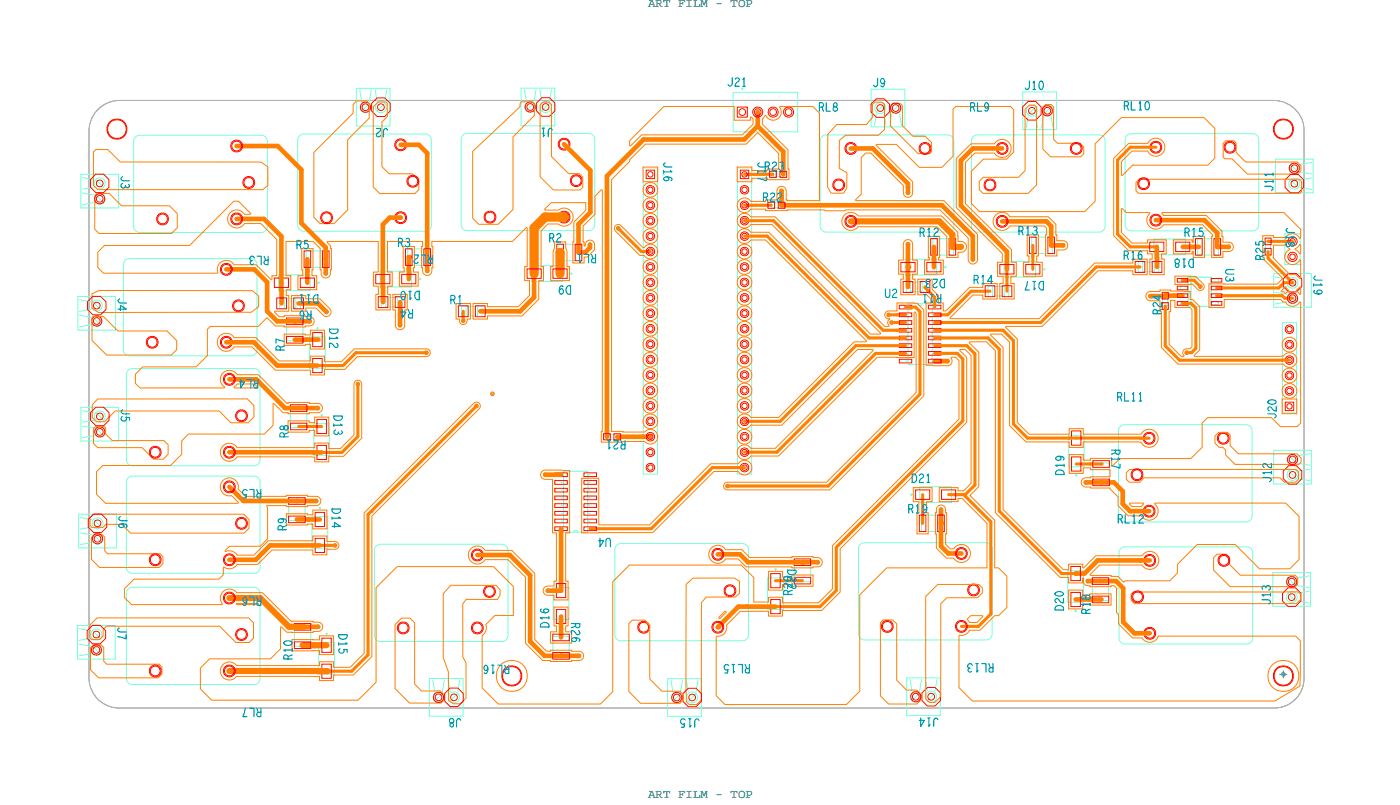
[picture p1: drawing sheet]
<svg xmlns="http://www.w3.org/2000/svg" width="230mm" height="132mm" viewBox="0 0 230 132" stroke-linecap="round" stroke-linejoin="round" font-family="sans-serif">
<defs><g id="words">
<g font-size="2.4" fill="#0097b7">
<text x="119.7" y="14.2">J21</text>
<text x="143.6" y="14.3">J9</text>
<text x="168.6" y="14.7">J10</text>
<text x="64" y="21.1" transform="rotate(-180 64 21.1)">J2</text>
<text x="91.1" y="21.1" transform="rotate(-180 91.1 21.1)">J1</text>
<text x="134.7" y="18.3">RL8</text>
<text x="159.6" y="18.3">RL9</text>
<text x="184.9" y="18.1">RL10</text>
<text x="19.9" y="28.9" transform="rotate(90 19.9 28.9)">J3</text>
<text x="109.2" y="26.6" transform="rotate(90 109.2 26.6)">J16</text>
<text x="124.7" y="26.6" transform="rotate(90 124.7 26.6)">J17</text>
<text x="125.8" y="28.1">R23</text>
<text x="125.5" y="33.1">R22</text>
<text x="209.6" y="31.5" transform="rotate(-90 209.6 31.5)">J11</text>
<text x="48.7" y="41">R5</text>
<text x="65.4" y="40.6">R3</text>
<text x="71.3" y="42" transform="rotate(-180 71.3 42)">RL2</text>
<text x="90.3" y="39.9">R2</text>
<text x="98.2" y="41.9" transform="rotate(-180 98.2 41.9)">RL1</text>
<text x="151.3" y="38.9">R12</text>
<text x="167.6" y="38.7">R13</text>
<text x="194.9" y="38.9">R15</text>
<text x="211.7" y="37.4" transform="rotate(90 211.7 37.4)">J18</text>
<text x="44.3" y="42.2" transform="rotate(-180 44.3 42.2)">RL3</text>
<text x="69.2" y="47.9" transform="rotate(-180 69.2 47.9)">D10</text>
<text x="94.1" y="47" transform="rotate(-180 94.1 47)">D9</text>
<text x="155.6" y="46" transform="rotate(-180 155.6 46)">D23</text>
<text x="160.2" y="46.7">R14</text>
<text x="171.9" y="46.3" transform="rotate(-180 171.9 46.3)">D17</text>
<text x="184.9" y="42.7">R16</text>
<text x="196.6" y="42.6" transform="rotate(-180 196.6 42.6)">D18</text>
<text x="201.7" y="44.2" transform="rotate(90 201.7 44.2)">U3</text>
<text x="208.1" y="42.9" transform="rotate(-90 208.1 42.9)">R25</text>
<text x="216.2" y="45.3" transform="rotate(90 216.2 45.3)">J19</text>
<text x="19.4" y="49" transform="rotate(90 19.4 49)">J4</text>
<text x="51.4" y="51.2" transform="rotate(-180 51.4 51.2)">R6</text>
<text x="52.5" y="48.5" transform="rotate(-180 52.5 48.5)">D11</text>
<text x="68.1" y="51" transform="rotate(-180 68.1 51)">R4</text>
<text x="74" y="50">R1</text>
<text x="145.6" y="49">U2</text>
<text x="155" y="48.5" transform="rotate(-180 155 48.5)">R11</text>
<text x="191.2" y="51.8" transform="rotate(-90 191.2 51.8)">R24</text>
<text x="46.8" y="57.8" transform="rotate(-90 46.8 57.8)">R7</text>
<text x="54.3" y="54" transform="rotate(90 54.3 54)">D12</text>
<text x="42.6" y="62.5" transform="rotate(-180 42.6 62.5)">RL4</text>
<text x="19.9" y="67.3" transform="rotate(90 19.9 67.3)">J5</text>
<text x="55" y="68.3" transform="rotate(90 55 68.3)">D13</text>
<text x="183.8" y="66">RL11</text>
<text x="210.1" y="69" transform="rotate(-90 210.1 69)">J20</text>
<text x="47.5" y="72.1" transform="rotate(-90 47.5 72.1)">R8</text>
<text x="103" y="72.5" transform="rotate(-180 103 72.5)">R21</text>
<text x="182.9" y="73.9" transform="rotate(90 182.9 73.9)">R17</text>
<text x="43.1" y="80.6" transform="rotate(-180 43.1 80.6)">RL5</text>
<text x="54.7" y="83.6" transform="rotate(90 54.7 83.6)">D14</text>
<text x="150" y="79.4">D21</text>
<text x="175.2" y="78.2" transform="rotate(-90 175.2 78.2)">D19</text>
<text x="209.3" y="79.4" transform="rotate(-90 209.3 79.4)">J12</text>
<text x="19.5" y="84.9" transform="rotate(90 19.5 84.9)">J6</text>
<text x="47.2" y="87.4" transform="rotate(-90 47.2 87.4)">R9</text>
<text x="100.6" y="88.6" transform="rotate(-180 100.6 88.6)">U4</text>
<text x="149.4" y="84.4">R19</text>
<text x="183.9" y="86.1">RL12</text>
<text x="129.6" y="93.7" transform="rotate(90 129.6 93.7)">D22</text>
<text x="43.1" y="98.3" transform="rotate(-180 43.1 98.3)">RL6</text>
<text x="175.1" y="100.5" transform="rotate(-90 175.1 100.5)">D20</text>
<text x="179.4" y="101.1" transform="rotate(-90 179.4 101.1)">R18</text>
<text x="209.1" y="99.6" transform="rotate(-90 209.1 99.6)">J13</text>
<text x="19.4" y="103.2" transform="rotate(90 19.4 103.2)">J7</text>
<text x="55.8" y="104.3" transform="rotate(90 55.8 104.3)">D15</text>
<text x="90.4" y="103.3" transform="rotate(-90 90.4 103.3)">D16</text>
<text x="94.1" y="102.5" transform="rotate(90 94.1 102.5)">R26</text>
<text x="48.1" y="108.6" transform="rotate(-90 48.1 108.6)">R10</text>
<text x="83.9" y="109.5" transform="rotate(-180 83.9 109.5)">RL16</text>
<text x="123.5" y="109.4" transform="rotate(-180 123.5 109.4)">RL15</text>
<text x="163.6" y="109.2" transform="rotate(-180 163.6 109.2)">RL13</text>
<text x="43.1" y="116.6" transform="rotate(-180 43.1 116.6)">RL7</text>
<text x="76" y="118.3" transform="rotate(-180 76 118.3)">J8</text>
<text x="115.2" y="118.3" transform="rotate(-180 115.2 118.3)">J15</text>
<text x="154.5" y="118.2" transform="rotate(-180 154.5 118.2)">J14</text>
</g>
<g font-size="2.1">
<text x="106.7" y="1.2">ART FILM - TOP</text>
<text x="106.7" y="131.3">ART FILM - TOP</text>
</g>
</g></defs>
<!-- layer: Board Outline -->
<path d="M16 18.1a5 5 0 0 1 3.7-1.6h190a5 5 0 0 1 5 5v90a5 5 0 0 1-5 5h-190a5 5 0 0 1-5-5v-90a5 5 0 0 1 1.3-3.4zM19.8 16.5h189.8zM19.8 16.5a5.1 5.1 0 0 0-5.2 5.1M209.6 16.5a5 5 0 0 1 3.6 1.5M213.2 18l.1 .1zM213.3 18.1a4.6 4.6 0 0 1 1.3 3.3M14.6 21.6v90zM214.6 21.4v90.3zM14.6 111.6a5 5 0 0 0 5 4.9M19.6 116.5h190.2zM214.6 111.7a4.8 4.8 0 0 1-4.8 4.8" fill="none" stroke="#acacac" stroke-width=".16"/>
<!-- layer: Components -->
<g fill="none" stroke="#75ffd9" stroke-width=".16">
<path d="M58.7 14.5h5.5zM58.7 14.5v6.2zM59.2 14.8l.3 1.9zM59.5 18.3l1.3-1.3zM61.1 14.8l-.3 1.9zM61.7 14.8l.4 1.9zM62.1 18.3l1.2-1.3zM63.7 14.8l-.4 1.9zM64.2 14.5v6.2zM85.8 14.5h5.5zM85.8 14.5v6.2zM86.3 14.8l.3 1.9z"/>
<path d="M86.6 18.2l1.3-1.2zM88.2 14.8l-.3 1.9zM88.9 14.8l.3 1.9zM89.2 18.2l1.3-1.2zM90.8 14.8l-.3 1.9zM91.3 14.5v6.2zM120.7 15.2h10.6zM120.7 15.2v6.5zM131.3 15.2v6.5zM143.4 14.7h5.5zM143.4 14.7v6.2zM144.3 18.7l-.4 1.9z"/>
<path d="M145.5 17.1l-1.2 1.3zM145.5 18.7l.3 1.9zM146.8 18.7l-.3 1.9zM148.1 17.1l-1.3 1.3zM148.1 18.7l.3 1.9zM148.9 14.7v6.2zM168.4 15.1h5.5zM168.4 15.1v6.2zM169.2 19.2l-.3 1.9zM170.5 17.6l-1.3 1.3zM170.5 19.2l.3 1.9zM171.8 19.2l-.4 1.9z"/>
<path d="M173 17.6l-1.2 1.3zM173 19.2l.3 1.9zM173.9 15.1v6.2zM13.3 34.2h6.2zM13.3 28.7v5.5zM13.3 28.7h6.2zM13.6 29.2l1.9 .3zM13.6 31.8l1.9 .3zM13.6 31.1l1.9-.3zM13.6 33.7l1.9-.3zM15.8 29.5l1.2 1.3zM15.8 32.1l1.2 1.3z"/>
<path d="M19.5 28.7v5.5zM22.3 22.6l.7-.3h20a1 1 0 0 1 1 1v14a1 1 0 0 1-1 1h-20a1 1 0 0 1-1-1v-14zM49.3 22.4l.7-.3h20a1 1 0 0 1 1 1v14a1 1 0 0 1-1 1h-20a1 1 0 0 1-1-1v-14zM58.7 20.7h5.5zM76.2 22.3l.7-.3h20a1 1 0 0 1 1 1v14a1 1 0 0 1-1 1h-20a1 1 0 0 1-1-1v-14zM85.8 20.7h5.5zM105.9 27.6v50.4zM105.9 27.6h2.3zM108.2 27.6v50.4zM120.7 21.7h10.6zM121.4 27.6v50.4zM121.4 27.6h2.3z"/>
<path d="M123.7 27.6v50.4zM127 33.3h.5v1h-.5zM127.2 28.2h.6v1h-.6zM127.4 34.2h.8zM127.7 29.1h.7zM128.1 33.3h.5v1h-.5zM128.4 28.2h.5v1h-.5zM135.3 22.5l.7-.3h20a1 1 0 0 1 1 1v14a1 1 0 0 1-1 1h-20a1 1 0 0 1-1-1v-14zM143.4 20.9h5.5zM153.6 39.3v2.7zM153.6 39.3h3.4zM157 39.3v2.7z"/>
<path d="M160.2 22.5l.7-.3h20a1 1 0 0 1 1 1v14a1 1 0 0 1-1 1h-20a1 1 0 0 1-1-1v-14zM168.4 21.3h5.5zM169.8 39v2.7zM169.8 39h3.4zM173.2 39v2.7zM185.5 22.3l.7-.3h20a1 1 0 0 1 1 1v14a1 1 0 0 1-1 1h-20a1 1 0 0 1-1-1v-14zM190 39.3v2.6zM190 39.3h5.1zM195.1 39.3v2.6zM197.2 39.3v2.7zM197.2 39.3h3.4zM200.6 39.3v2.7z"/>
<path d="M208.2 39.7h1v.5h-1zM210 31.7h6.2zM210 26.2h6.2zM210 26.2v5.5zM211.5 38.5h2.5v5h-2.5zM212.4 29.6l1.3 1.3zM212.4 27.1l1.3 1.2zM214 27.1l1.9-.4zM214 29.6l1.9-.3zM214 30.9l1.9 .3zM214 28.3l1.9 .3zM216.2 26.2v5.5z"/>
<path d="M12.8 54.3h6.2zM12.8 48.8v5.5zM12.8 48.8h6.2zM13.1 49.3l1.9 .4zM13.1 51.9l1.9 .3zM13.1 51.2l1.9-.3zM13.1 53.8l1.9-.3zM15.3 49.7l1.3 1.2zM15.3 52.2l1.3 1.3zM19 48.8v5.5zM20.6 42.9l.7-.3h20a1 1 0 0 1 1 1v14a1 1 0 0 1-1 1h-20a1 1 0 0 1-1-1v-14zM45.9 45.2v2.6z"/>
<path d="M45.9 45.2h5.1zM45.9 47.8h5.1zM46.1 49.1h.7v1.7h-.7zM46.8 50.7h1.9zM46.8 49.1h1.9zM47.2 56.1h2.7zM47.2 52.7h2.7zM47.2 52.7v3.4zM49.9 52.7v3.4zM50.4 44h3.4zM50.4 41.3v2.7zM50.4 41.3h3.4z"/>
<path d="M50.9 55.4h2.7zM50.9 55.4v5.2zM51 45.2v2.6zM53.6 55.4v5.2zM53.8 41.3v2.7zM62.6 47.2h5.1zM62.6 44.6v2.6zM62.6 44.6h5.1zM62.8 48.9h.7v1.7h-.7zM63.5 50.5h1.9zM63.5 48.9h1.9zM65.4 48.9h.8v1.7h-.8z"/>
<path d="M67.1 43.7h3.4zM67.1 41v2.7zM67.1 41h3.4zM67.7 44.6v2.6zM70.5 41v2.7zM75.9 50.4h.8v1.7h-.8zM76.7 50.4h1.9zM76.7 52h1.9zM78.6 50.4h.8v1.7h-.8zM87.5 43.7v2.6zM87.5 43.7h5.1zM87.5 46.3h5.1z"/>
<path d="M92 42.9h3.4zM92 40.2v2.7zM92 40.2h3.4zM92.6 43.7v2.6zM95.4 40.2v2.7zM149 45.3h5.2zM149 42.7v2.6zM149 42.7h5.2zM149.1 50.5h.4zM149.1 51.8h.4zM149.1 53.1h.4zM149.1 54.4h.4z"/>
<path d="M149.1 55.6h.4zM149.1 56.9h.4zM149.1 58.2h.4zM149.1 59.4h.4zM149.2 46.4h.7v1.7h-.7zM149.5 50v10zM149.5 60h3.9zM149.5 50h3.9zM149.9 48h1.9zM149.9 46.4h1.9zM153.4 58.2h.5zM153.4 56.9h.5z"/>
<path d="M153.4 55.6h.5zM153.4 54.4h.5zM153.4 53.1h.5zM153.4 51.8h.5zM153.4 59.4h.5zM153.4 50v10zM153.6 42h3.4zM154.2 42.7v2.6zM162.6 47.1h.8v1.7h-.8zM163.4 47.1h1.9zM163.4 48.7h1.9zM165.3 43v2.6z"/>
<path d="M165.3 43h5.2zM165.3 45.6h5.2zM165.3 47.1h.8v1.7h-.8zM169.8 41.7h3.4zM170.5 43v2.6zM187.3 43.1h.8v1.7h-.8zM188.1 43.1h1.9zM188.1 44.7h1.9zM190 41.9h5.1zM190 43.1h.8v1.7h-.8zM191.3 49.9h1v.5h-1zM191.3 48.7h1v.5h-1z"/>
<path d="M192.2 49.2v.7zM194.4 45.9h1.1v.5h-1.1zM194.4 47.2h1.1v.4h-1.1zM194.4 48.4h1.1v.5h-1.1zM194.4 49.7h1.1v.5h-1.1zM197.2 42h3.4zM199.5 48.4h1.1v.5h-1.1zM199.5 47.2h1.1v.4h-1.1zM199.5 45.9h1.1v.5h-1.1zM199.5 49.7h1.1v.5h-1.1zM208.2 40.9h1v.5h-1zM209.1 40.2v.7z"/>
<path d="M209.7 50.6h6.2zM209.7 45v5.6zM209.7 45h6.2zM209.9 45.6l1.9 .3zM209.9 48.1l1.9 .3zM209.9 47.5l1.9-.3zM209.9 50l1.9-.3zM211.1 53.1h2.3zM211.1 53.1v14.8zM212.1 45.9l1.3 1.3zM212.1 48.4l1.3 1.3zM213.4 53.1v14.8z"/>
<path d="M215.9 45v5.6zM13.3 72.6h6.2zM13.3 67v5.6zM13.3 67h6.2zM13.6 67.6l1.9 .3zM13.6 70.1l1.9 .4zM13.6 69.5l1.9-.3zM13.6 72l1.9-.3zM15.8 67.9l1.3 1.3zM15.8 70.5l1.3 1.2zM19.5 67v5.6zM21.1 78.7l.7-.3h20a1 1 0 0 1 1 1v14a1 1 0 0 1-1 1h-20a1 1 0 0 1-1-1v-14z"/>
<path d="M21.1 61l.7-.3h20a1 1 0 0 1 1 1v14a1 1 0 0 1-1 1h-20a1 1 0 0 1-1-1v-14zM47.8 70.4h2.7zM47.8 67h2.7zM47.8 67v3.4zM50.5 67v3.4zM50.9 60.6h2.7zM51.6 69.7h2.7zM51.6 69.7v5.2zM51.6 74.9h2.7zM54.3 69.7v5.2zM92.4 78.1h.4zM92.4 79.4h.4z"/>
<path d="M92.8 77.6h3.9zM92.8 77.6v10zM96.7 79.4h.5zM96.7 78.1h.5zM96.7 77.6v10zM99.9 71.4h.5v1h-.5zM100.4 71.5h.7zM101.1 71.4h.5v1h-.5zM105.9 78h2.3zM121.4 78h2.3zM175.8 71.6h2.7zM175.8 71.6v5.2z"/>
<path d="M175.8 76.8h2.7zM178.5 71.6v5.2zM179.9 79.6h2.7zM179.9 76.2h2.7zM179.9 76.2v3.4zM182.6 76.2v3.4zM184.4 70.2l.7-.3h20a1 1 0 0 1 1 1v14a1 1 0 0 1-1 1h-20a1 1 0 0 1-1-1v-14zM209.7 79.7h6.2zM209.7 74.1h6.2zM209.7 74.1v5.6zM211.1 67.9h2.3zM212.1 77.5l1.3 1.3z"/>
<path d="M212.1 75l1.3 1.3zM213.7 77.5l1.9-.3zM213.7 75l1.9-.3zM213.7 78.8l1.9 .3zM213.7 76.3l1.9 .3zM215.9 74.1v5.6zM13 90.2h6.2zM13 84.6v5.6zM13 84.6h6.2zM13.2 85.2l1.9 .3zM13.2 87.7l1.9 .3zM13.2 87.1l1.9-.3z"/>
<path d="M13.2 89.6l1.9-.3zM15.4 85.5l1.3 1.3zM15.4 88l1.3 1.3zM19.2 84.6v5.6zM21.1 97l.7-.3h20a1 1 0 0 1 1 1v14a1 1 0 0 1-1 1h-20a1 1 0 0 1-1-1v-14zM47.5 85.7h2.7zM47.5 82.3h2.7zM47.5 82.3v3.4zM50.2 82.3v3.4zM51.3 85h2.7zM51.3 85v5.2zM51.3 90.2h2.7z"/>
<path d="M54 85v5.2zM61.9 89.9l.7-.3h20a1 1 0 0 1 1 1v14a1 1 0 0 1-1 1h-20a1 1 0 0 1-1-1v-14zM91 96.7h2.7zM91 96.7v5.2zM92.4 80.7h.4zM92.4 81.9h.4zM92.4 83.2h.4zM92.4 84.5h.4zM92.4 85.8h.4zM92.4 87h.4zM92.8 87.6h3.9zM93.7 96.7v5.2z"/>
<path d="M94.4 87.6l.1-.2 .2-.1 .2 .1 .1 .2M96.7 87h.5zM96.7 85.8h.5zM96.7 84.5h.5zM96.7 83.2h.5zM96.7 81.9h.5zM96.7 80.7h.5zM101.5 89.8l.7-.3h20a1 1 0 0 1 1 1v14a1 1 0 0 1-1 1h-20a1 1 0 0 1-1-1v-14zM126.3 95.1h2.6zM126.3 95.1v5.2zM128.9 95.1v5.2zM130.7 95.7h2.7z"/>
<path d="M130.7 92.3h2.7zM130.7 92.3v3.4zM133.4 92.3v3.4zM141.6 89.6l.7-.3h20a1 1 0 0 1 1 1v14a1 1 0 0 1-1 1h-20a1 1 0 0 1-1-1v-14zM151.4 80.1h5.2zM151.4 80.1v2.6zM151.4 82.7h5.2zM151.7 87.5h3.4zM151.7 84.8v2.7zM151.7 84.8h3.4zM155.1 84.8v2.7zM156.6 80.1v2.6z"/>
<path d="M175.7 93.9h2.7zM175.7 93.9v5.2zM175.7 99.1h2.7zM178.4 93.9v5.2zM179.8 98.9h2.7zM179.8 95.5h2.7zM179.8 95.5v3.4zM182.5 95.5v3.4zM184.5 90.3l.7-.3h20a1 1 0 0 1 1 1v14a1 1 0 0 1-1 1h-20a1 1 0 0 1-1-1v-14zM209.5 99.8h6.2zM209.5 94.2h6.2zM209.5 94.2v5.6z"/>
<path d="M212 97.6l1.3 1.3zM212 95.1l1.3 1.3zM213.6 97.6l1.9-.3zM213.6 95.1l1.9-.3zM213.6 98.9l1.9 .3zM213.6 96.4l1.9 .3zM215.7 94.2v5.6zM12.8 108.5h6.2zM12.8 102.9v5.6zM12.8 102.9h6.2zM13 103.5l1.9 .3zM13 106l1.9 .3z"/>
<path d="M13 105.4l1.9-.3zM13 107.9l1.9-.3zM15.2 103.8l1.3 1.3zM15.2 106.3l1.3 1.3zM19 102.9v5.6zM48.5 106.4h2.7zM48.5 103h2.7zM48.5 103v3.4zM51.2 103v3.4zM52.4 105.7h2.7zM52.4 105.7v5.2zM52.4 110.9h2.7z"/>
<path d="M55.1 105.7v5.2zM70.7 117.9h5.5zM70.7 111.7h5.5zM70.7 111.7v6.2zM71.2 111.9l.4 1.9zM71.6 115.4l1.2-1.3zM73.1 111.9l-.3 1.9zM73.8 111.9l.3 1.9zM74.1 115.4l1.3-1.3zM75.7 111.9l-.3 1.9zM76.2 111.7v6.2zM91 108.1h2.7z"/>
<path d="M91 104.7h2.7zM91 104.7v3.4zM91 101.9h2.7zM93.7 104.7v3.4zM109.9 117.9h5.5zM109.9 111.7h5.5zM109.9 111.7v6.2zM110.4 111.9l.4 1.9zM110.8 115.4l1.2-1.2zM112.3 111.9l-.3 1.9zM113 111.9l.3 1.9zM113.3 115.4l1.3-1.2z"/>
<path d="M114.9 111.9l-.3 1.9zM115.4 111.7v6.2zM126.3 100.3h2.6zM149.2 117.8h5.6zM149.2 111.6h5.6zM149.2 111.6v6.2zM149.8 111.8l.3 1.9zM150.1 115.3l1.3-1.3zM151.7 111.8l-.3 1.9zM152.3 111.8l.3 1.9zM152.6 115.3l1.3-1.3zM154.2 111.8l-.3 1.9z"/>
<path d="M154.8 111.6v6.2z"/>
<circle cx="60.2" cy="17.6" r=".9"/>
<circle cx="62.7" cy="17.6" r=".9"/>
<circle cx="87.3" cy="17.6" r=".9"/>
<circle cx="89.8" cy="17.6" r=".9"/>
<circle cx="144.9" cy="17.8" r=".9"/>
<circle cx="147.4" cy="17.8" r=".9"/>
<circle cx="169.8" cy="18.2" r=".9"/>
<circle cx="172.4" cy="18.2" r=".9"/>
<circle cx="16.4" cy="32.7" r=".9"/>
<circle cx="16.4" cy="30.2" r=".9"/>
<circle cx="213" cy="30.2" r=".9"/>
<circle cx="213" cy="27.7" r=".9"/>
<circle cx="15.9" cy="50.3" r=".9"/>
<circle cx="15.9" cy="52.8" r=".9"/>
<circle cx="212.7" cy="46.5" r=".9"/>
<circle cx="212.7" cy="49.1" r=".9"/>
<circle cx="16.4" cy="68.6" r=".9"/>
<circle cx="16.4" cy="71.1" r=".9"/>
<circle cx="212.7" cy="78.2" r=".9"/>
<circle cx="212.7" cy="75.6" r=".9"/>
<circle cx="16" cy="88.7" r=".9"/>
<circle cx="16" cy="86.1" r=".9"/>
<circle cx="212.6" cy="98.3" r=".9"/>
<circle cx="212.6" cy="95.7" r=".9"/>
<circle cx="15.9" cy="104.4" r=".9"/>
<circle cx="15.9" cy="107" r=".9"/>
<circle cx="72.2" cy="114.8" r=".9"/>
<circle cx="74.7" cy="114.8" r=".9"/>
<circle cx="111.4" cy="114.8" r=".9"/>
<circle cx="113.9" cy="114.8" r=".9"/>
<circle cx="150.7" cy="114.7" r=".9"/>
<circle cx="153.3" cy="114.7" r=".9"/>
</g>
<g fill="none" stroke="#75ffd9" stroke-width=".2">
<path d="M52.2 54l.1-.1v.2zM52.4 46.5l.1-.1v.2zM69.1 45.9l.1-.1v.2zM94 45l.1-.1v.2zM155.5 43.9h.1l.1 .1-.1 .1zM171.8 44.3l.1-.1 .1 .2h-.1zM195.6 50.4h3.8zM195.6 45.6h3.8zM195.6 45.6v4.8zM196.1 45.6v4.8zM196.5 40.6l.1-.1v.2zM199.4 45.6v4.8z"/>
<path d="M52.9 68.3l.1-.1v.2zM177.1 78.2l.1-.1v.2zM52.6 83.6l.1-.1v.2zM127.6 93.7v-.1l.1 .2h-.1zM149.9 81.4l.1-.1 .1 .2h-.1zM53.7 104.3l.1-.1v.2zM92.3 103.3l.1-.1v.2zM177 100.5l.1-.1v.2z"/>
</g>
<!-- layer: Nets -->
<g fill="none" stroke="#f00" stroke-width=".16">
<path d="M189.3 39.9h2.3v1.5h-2.3zM45.2 45.8h2.3v1.5h-2.3zM45.6 49h1.6v1.8h-1.6zM189.7 43h1.6v1.8h-1.6zM193.8 45.8h1.7v.6h-1.7z"/>
<circle cx="38.9" cy="36" r=".98"/>
<circle cx="39" cy="36" r=".81"/>
<circle cx="140" cy="24.4" r=".98"/>
<circle cx="140.1" cy="24.4" r=".81"/>
<circle cx="190.2" cy="24.2" r=".98"/>
<circle cx="190.3" cy="24.2" r=".81"/>
<circle cx="122.5" cy="56.6" r=".45"/>
<circle cx="122.6" cy="56.6" r=".7"/>
</g>
<path d="M184 38.5l2.1 2.1zM184 26.3v12.2zM186.1 24.2h4.2zM186.1 24.2l-2.1 2.1zM186.1 40.6h4.3zM194.7 46.1h1.8zM196.5 46.1l1.1 1.1z" fill="none" stroke="#ff8000" stroke-width=".51"/>
<g fill="none" stroke="#ff8000" stroke-width=".76">
<path d="M39 36h4.4zM43.4 36l2.9 2.9zM46.3 38.9v7.6zM140.1 24.4h3.6zM143.7 24.4l5.8 5.8zM149.5 30.8h.1M149.5 30.2v.6zM149.5 30.8v.9zM46.3 46.5v1.4zM46.4 47.9h.1M46.4 47.9v2zM190.4 42.4h.1"/>
<path d="M190.4 40.6v1.8zM190.5 42.5v1.4z"/>
</g>
<path d="M149.2 40l.3-.1 .2 .1v.4l-.2 .1-.3-.1zM149.2 31.5l.3-.1 .2 .1v.4l-.2 .1-.3-.1zM149.3 31.6h.2l.1 .2-.1 .1zM149.3 40.1h.2l.1 .2-.1 .1zM197.4 47l.2-.1 .2 .1v.4l-.2 .1-.2-.1zM197.4 47.1l.2-.1 .1 .2-.1 .1z" fill="none" stroke="#e28012" stroke-width=".16"/>
<circle cx="149.5" cy="44" r=".38" fill="#ff8000"/>
<path d="M149.5 40.2v3.8z" fill="none" stroke="#ff8000" stroke-width=".76"/>
<circle cx="149.5" cy="44" r=".38" fill="#ff8000"/>
<path d="M79.1 51.2h6.5zM87.9 48.9l-2.3 2.3zM87.9 45v3.9zM149.5 45.3h.1M149.5 45.3v1.9zM149.5 44v1.3z" fill="none" stroke="#ff8000" stroke-width=".76"/>
<g fill="none" stroke="#f00" stroke-width=".16">
<path d="M78.3 50.3h1.6v1.8h-1.6zM86.8 44.3h2.3v1.5h-2.3zM148 51.5h2.1v.6h-2.1zM148 50.2h2.1v.6h-2.1zM148 57.9h2.1v.6h-2.1zM148 56.6h2.1v.6h-2.1zM148 55.3h2.1v.6h-2.1zM148 54h2.1v.7h-2.1zM148 52.8h2.1v.6h-2.1zM148.3 43.2h2.3v1.5h-2.3zM148.7 46.3h1.6v1.8h-1.6zM152.8 57.9h2.1v.6h-2.1z"/>
<path d="M193.8 49.6h1.7v.6h-1.7zM96.1 86.7h2.1v.6h-2.1zM126.9 98.7h1.5v2.3h-1.5z"/>
<circle cx="60.2" cy="17.6" r=".55"/>
<circle cx="60.2" cy="17.6" r=".83"/>
<circle cx="62.7" cy="17.6" r=".55"/>
<circle cx="62.7" cy="17.6" r="1.65"/>
<circle cx="144.9" cy="17.8" r=".55"/>
<circle cx="144.9" cy="17.8" r="1.65"/>
<circle cx="147.4" cy="17.8" r=".55"/>
<circle cx="147.4" cy="17.8" r=".83"/>
<circle cx="169.8" cy="18.2" r=".55"/>
<circle cx="169.9" cy="18.2" r="1.65"/>
<circle cx="172.4" cy="18.2" r=".55"/>
<circle cx="172.4" cy="18.2" r=".83"/>
<circle cx="16.4" cy="32.7" r=".55"/>
<circle cx="16.4" cy="30.2" r=".55"/>
<circle cx="16.4" cy="30.2" r="1.65"/>
<circle cx="16.4" cy="32.7" r=".83"/>
<circle cx="26.7" cy="36" r=".98"/>
<circle cx="26.8" cy="36" r=".81"/>
<circle cx="40.9" cy="30" r=".98"/>
<circle cx="41" cy="30" r=".81"/>
<circle cx="53.7" cy="35.8" r=".98"/>
<circle cx="53.8" cy="35.8" r=".81"/>
<circle cx="67.9" cy="29.8" r=".98"/>
<circle cx="68" cy="29.8" r=".81"/>
<circle cx="92.8" cy="35.7" r=".98"/>
<circle cx="92.9" cy="35.7" r=".81"/>
<circle cx="107" cy="38.9" r=".45"/>
<circle cx="107.1" cy="38.9" r=".7"/>
<circle cx="122.5" cy="38.9" r=".45"/>
<circle cx="122.5" cy="36.3" r=".45"/>
<circle cx="122.6" cy="38.9" r=".7"/>
<circle cx="122.6" cy="36.3" r=".7"/>
<circle cx="138" cy="30.4" r=".98"/>
<circle cx="138.1" cy="30.4" r=".81"/>
<circle cx="152.2" cy="24.4" r=".98"/>
<circle cx="152.3" cy="24.4" r=".81"/>
<circle cx="162.9" cy="30.4" r=".98"/>
<circle cx="163" cy="30.4" r=".81"/>
<circle cx="177.1" cy="24.4" r=".98"/>
<circle cx="177.2" cy="24.4" r=".81"/>
<circle cx="15.9" cy="52.8" r=".55"/>
<circle cx="15.9" cy="50.3" r=".55"/>
<circle cx="15.9" cy="50.3" r="1.65"/>
<circle cx="15.9" cy="52.8" r=".83"/>
<circle cx="25" cy="56.3" r=".98"/>
<circle cx="25.1" cy="56.3" r=".81"/>
<circle cx="39.2" cy="50.3" r=".98"/>
<circle cx="39.3" cy="50.3" r=".81"/>
<circle cx="107" cy="41.4" r=".45"/>
<circle cx="107" cy="59.2" r=".45"/>
<circle cx="107" cy="54.1" r=".45"/>
<circle cx="107" cy="49" r=".45"/>
<circle cx="107" cy="43.9" r=".45"/>
<circle cx="107.1" cy="54.1" r=".7"/>
<circle cx="107.1" cy="59.2" r=".7"/>
<circle cx="107.1" cy="49" r=".7"/>
<circle cx="107.1" cy="43.9" r=".7"/>
<circle cx="107.1" cy="41.4" r=".7"/>
<circle cx="122.5" cy="59.2" r=".45"/>
<circle cx="122.5" cy="51.6" r=".45"/>
<circle cx="122.5" cy="46.5" r=".45"/>
<circle cx="122.6" cy="51.6" r=".7"/>
<circle cx="122.6" cy="59.2" r=".7"/>
<circle cx="122.6" cy="46.5" r=".7"/>
<circle cx="16.4" cy="71.1" r=".55"/>
<circle cx="16.4" cy="68.5" r=".55"/>
<circle cx="16.4" cy="68.5" r="1.65"/>
<circle cx="16.4" cy="71.1" r=".83"/>
<circle cx="25.5" cy="74.4" r=".98"/>
<circle cx="25.6" cy="74.4" r=".81"/>
<circle cx="39.7" cy="68.4" r=".98"/>
<circle cx="39.8" cy="68.4" r=".81"/>
<circle cx="107" cy="66.8" r=".45"/>
<circle cx="107" cy="64.3" r=".45"/>
<circle cx="107.1" cy="64.3" r=".7"/>
<circle cx="107.1" cy="66.8" r=".7"/>
<circle cx="122.5" cy="74.4" r=".45"/>
<circle cx="122.5" cy="77" r=".45"/>
<circle cx="122.5" cy="69.3" r=".45"/>
<circle cx="122.6" cy="77" r=".7"/>
<circle cx="122.6" cy="74.4" r=".7"/>
<circle cx="122.6" cy="69.3" r=".7"/>
<circle cx="16" cy="88.7" r=".55"/>
<circle cx="16" cy="86.1" r=".55"/>
<circle cx="16.1" cy="86.1" r="1.65"/>
<circle cx="16.1" cy="88.7" r=".83"/>
<circle cx="25.5" cy="92.1" r=".98"/>
<circle cx="25.6" cy="92.1" r=".81"/>
<circle cx="39.7" cy="86.1" r=".98"/>
<circle cx="39.8" cy="86.1" r=".81"/>
<circle cx="80.6" cy="97.4" r=".98"/>
<circle cx="80.6" cy="97.4" r=".81"/>
<circle cx="120.1" cy="97.2" r=".98"/>
<circle cx="120.2" cy="97.2" r=".81"/>
<circle cx="15.9" cy="104.4" r=".55"/>
<circle cx="15.9" cy="107" r=".55"/>
<circle cx="15.9" cy="104.4" r="1.65"/>
<circle cx="15.9" cy="107" r=".83"/>
<circle cx="25.5" cy="110.4" r=".98"/>
<circle cx="25.6" cy="110.4" r=".81"/>
<circle cx="39.7" cy="104.4" r=".98"/>
<circle cx="39.8" cy="104.4" r=".81"/>
<circle cx="66.4" cy="103.4" r=".98"/>
<circle cx="66.4" cy="103.4" r=".81"/>
<circle cx="72.2" cy="114.8" r=".55"/>
<circle cx="72.2" cy="114.8" r=".83"/>
<circle cx="74.7" cy="114.8" r=".55"/>
<circle cx="74.7" cy="114.8" r="1.65"/>
<circle cx="105.9" cy="103.2" r=".98"/>
<circle cx="106" cy="103.2" r=".81"/>
<circle cx="111.4" cy="114.8" r=".55"/>
<circle cx="111.4" cy="114.8" r=".83"/>
<circle cx="113.9" cy="114.8" r=".55"/>
<circle cx="113.9" cy="114.8" r="1.65"/>
</g>
<path d="M87.9 37.5v7.5zM89.7 35.7l-1.8 1.8zM89.7 35.7h3.1zM92.9 35.7h.1" fill="none" stroke="#ff8000" stroke-width="1.5"/>
<path d="M101.5 37.4l.3-.1 .2 .1v.4l-.2 .1-.3-.1zM101.6 37.5l.2-.1 .1 .3h-.1zM146 51.6l.3-.1 .2 .1v.4l-.2 .1-.3-.1zM146.1 51.7h.2l.1 .2-.1 .1zM146.5 52.9l.3-.1 .2 .1v.4l-.2 .1-.3-.1zM146.6 53l.2-.1 .1 .3h-.1zM195.1 57.8l.2-.1 .3 .1v.5h-.3h-.2zM195.2 58l.1-.1 .2 .2-.2 .1zM119.5 79.8l.2-.1 .3 .1v.4l-.3 .1-.2-.1zM119.6 79.9l.1-.1 .2 .3h-.2z" fill="none" stroke="#e28012" stroke-width=".16"/>
<g fill="none" stroke="#ff8000" stroke-width=".51">
<path d="M101.8 37.6l3.8 3.8zM122.6 36.3h4.7zM122.6 38.9h3.7zM126.3 38.9l16.7 16.7zM127.3 36.3l18.1 18.1zM105.6 41.4h1.5zM140.9 56.9h8.2zM143 55.6h6.1zM144.1 58.2h5zM145.4 54.4h2.2zM146.3 51.8h1.3zM146.8 53.1h2.3z"/>
<path d="M147.6 51.8h.1M147.6 54.4h1.5zM147.6 51.8h1.5zM147.6 54.4h.1M149.1 50.5h1.6zM150.7 50.5l.7 .8zM151.4 51.3v13.6zM153.9 58.2h3.7zM157.6 58.2l.9 .9zM158.5 59.1v10.1zM194.7 49.9h1.4zM195.3 58h.8z"/>
<path d="M196.1 49.9l.7 .8zM196.1 58l.7-.7zM196.8 50.7v6.6zM117.3 77h5.3zM119.7 80h16.6zM122.6 74.4h5.3zM122.6 69.3h5.8zM127.9 74.4l16.2-16.2zM128.4 69.3l12.5-12.4zM136.3 80l15.1-15.1zM97.2 87h10zM107.2 87l10.1-10z"/>
<path d="M127.6 99.8h7.4zM135 99.8l2.7-2.6zM137.7 90.1l20.8-20.9zM137.7 90.1v7.1z"/>
</g>
<g fill="none" stroke="#ff8000" stroke-width=".16">
<path d="M58.1 17.2l.6-.6h1.7l.4 .4v2.5l-3.6 3.5v11.6l-2.2 2.2h-2.3l-1-1v-10.7l6.4-6.5zM61.5 17.5l.7-.7h1.3l.2 .2v2.2l-.8 .9v7.3l1.1 1.2h3.9l1 1.1v1.5l-.6 .7h-5.8l-1.1-1.1zM146.6 17.4l.4-.4h1.2l.3 .4v3.3l1.8 1.7h2l1 1.1v1.5l-.3 .3h-1.9l-4.5-4.6zM168.7 18l.7-.7h.9l.3 .3v12.8l-1.4 1.4h-7.4l-.6-.6v-1.4l.6-.6h5.8l1.1-1.1zM172.1 17.2h.9l.4 .4v5.3l.7 .7h3.7l.6 .6v1.1l-.5 .5h-5l-1.2-1.3v-6.9zM15.4 25l.4-.4h2l2 2.1h23.2l1.1 .8v3l-.8 .7h-27.2l-.7-.7zM15.6 32.2l.4-.4h2l2 2.1h7.9l1.3 1.2v2.4l-1 .9h-11.9l-.7-.7zM137.7 20.5h4.9l1-1.1v-2.2l.4-.4h1.2l.4 .4v4.1l-1 1h-5.4l-1 .8-.1 4.6 1.3 .7v2.6l-.6 .8h-2l-.6-1 .1-8.7zM15.1 48.3l1.2-.5h25.3l1 .9v1.8l-1.2 .9h-25.2l-1.1-.7zM15.1 52.3l.3-.2h1.6l2.4 2.4h8.1l1.6 1.6v1.4l-.9 .9h-10.6l-2.5-2.4zM15.4 70.6l.4-.4h1.3l.3 .2v1l1.1 1.1h8.5l.7 .7v1.6l-.8 .8h-1.6l-1.9-1.9h-7.3l-.7-.7zM16.1 65.7h24.6l1.1 1v1.9l-1 1h-2.8l-1.9-2h-17.1l-1.8 1.8h-1.3l-.7-.7v-2.1z"/>
<path d="M15.1 88.5l.5-.6h1.2l.4 .5v2.3l.5 .4h8.6l.5 .5v1.2l-.6 .6h-9.8l-1.3-1.3zM15.4 84.6h24.7l.9 .9v1.5l-.8 .7h-18.7l-1.4-1.4h-2.7l-.5 .5h-1.7l-.4-.3v-1.3zM74.2 96.3h7.5l.6 .8v.9l-.4 .7h-5.2l-.5 .7v8.7l.5 1v5.8l-.9 .9h-1.2l-.8-.5v-4.7l-.8-2.3v-10.6zM112.9 96.2l1.2-1 6.8-.1 .8 .6v2l-.7 .6h-4.8l-.7 .9-.1 16-.7 .8h-1.2l-.6-.5zM14.9 106.6l.5-.5h1.2l.5 .5v2.2l.5 .5h8.6l.5 .5v1.1l-.7 .7h-9.8l-1.3-1.4zM16 101.7h24.9l.8 .8v2.5l-.7 .7h-2.2l-2.6-2.6h-18.7l-.5 .5v1.1l-.6 .6h-1.3l-.3-.3v-2.1zM65 102.8l1.1-1.1h1.4l.7 .8v10.1l1.2 1.1h3.1l.6 .6v.9l-.5 .5h-5.2l-2.4-2.4zM103.5 102.6l.6-.5h2l.9 .8v8.9l2 2h2.9l.6 .5v.9l-.6 .6h-6.5l-1.9-2z"/>
</g>
<circle cx="118.2" cy="103.2" r=".38" fill="#ff8000"/>
<path d="M121.5 99.8h1.5zM123 99.8h.1M123 99.8h4.6zM118.2 103.2l3.3-3.4z" fill="none" stroke="#ff8000" stroke-width=".76"/>
<g fill="none" stroke="#f00" stroke-width=".16">
<circle cx="87.3" cy="17.6" r=".55"/>
<circle cx="87.3" cy="17.6" r=".83"/>
<circle cx="89.8" cy="17.6" r=".55"/>
<circle cx="89.8" cy="17.6" r="1.65"/>
<circle cx="80.6" cy="35.7" r=".98"/>
<circle cx="80.7" cy="35.7" r=".81"/>
<circle cx="94.8" cy="29.7" r=".98"/>
<circle cx="94.9" cy="29.7" r=".81"/>
<circle cx="188.2" cy="30.2" r=".98"/>
<circle cx="188.3" cy="30.2" r=".81"/>
<circle cx="202.4" cy="24.2" r=".98"/>
<circle cx="202.5" cy="24.2" r=".81"/>
<circle cx="213" cy="30.2" r=".55"/>
<circle cx="213" cy="27.7" r=".55"/>
<circle cx="213.1" cy="27.7" r=".83"/>
<circle cx="213.1" cy="30.2" r="1.65"/>
<circle cx="122.5" cy="61.7" r=".45"/>
<circle cx="122.5" cy="64.3" r=".45"/>
<circle cx="122.6" cy="64.3" r=".7"/>
<circle cx="122.6" cy="61.7" r=".7"/>
<circle cx="187.1" cy="78.1" r=".98"/>
<circle cx="187.2" cy="78.1" r=".81"/>
<circle cx="201.3" cy="72.1" r=".98"/>
<circle cx="201.4" cy="72.1" r=".81"/>
<circle cx="212.2" cy="64.3" r=".45"/>
<circle cx="212.2" cy="61.8" r=".45"/>
<circle cx="212.3" cy="64.3" r=".7"/>
<circle cx="212.3" cy="61.8" r=".7"/>
<circle cx="212.8" cy="75.6" r=".55"/>
<circle cx="212.8" cy="78.2" r=".55"/>
<circle cx="212.8" cy="75.6" r=".83"/>
<circle cx="212.8" cy="78.2" r="1.65"/>
<circle cx="160.2" cy="97.1" r=".98"/>
<circle cx="160.3" cy="97.1" r=".81"/>
<circle cx="187.2" cy="98.2" r=".98"/>
<circle cx="187.3" cy="98.2" r=".81"/>
<circle cx="201.4" cy="92.2" r=".98"/>
<circle cx="201.5" cy="92.2" r=".81"/>
<circle cx="212.6" cy="98.3" r=".55"/>
<circle cx="212.6" cy="95.7" r=".55"/>
<circle cx="212.6" cy="95.7" r=".83"/>
<circle cx="212.6" cy="98.3" r="1.65"/>
<circle cx="118.1" cy="103.2" r=".98"/>
<circle cx="118.2" cy="103.2" r=".81"/>
<circle cx="146" cy="103.1" r=".98"/>
<circle cx="146.1" cy="103.1" r=".81"/>
<circle cx="150.7" cy="114.7" r=".55"/>
<circle cx="150.7" cy="114.7" r=".83"/>
<circle cx="153.3" cy="114.7" r=".55"/>
<circle cx="153.3" cy="114.7" r="1.65"/>
</g>
<path d="M85.8 16.8h1.8l.4 .3v1.9l-3.6 3.5v12l-2.4 2.4h-3.2l-1-1v-11l7.8-7.3v-.5zM88.9 17.3l.4-.5h1.1l.4 .4v8.6l2.8 2.8h1.8l.5 .6v1.6l-.4 .5h-4.4l-2.2-2.2zM187 30l.6-.6 .4 .1h25.8l.4 .4v1.6l-.3 .3h-26.5l-.4-.4zM201.3 23.6l.5-.4h1.3l.4 .3v1.6l1.5 1.6h8.5l.6 .6v.8l-.5 .6h-8.3l-2.5-2.6h-1.2l-.3-.2zM185.9 77.3h27.4l.4 .4v1.2l-.5 .5h-1.8l-.7-.8h-22.4l-.7 .8h-1.7l-.5-.5v-1.1zM200 71.8l.6-.6h1.5l.4 .4v1.7l1.3 1.4h9.7l.7 .7v.7l-.4 .3h-10.5l-1.6-1.5v-.8l-.4-.5h-.6l-.7-.7zM154.3 96.2h6.8l.6 .6v.8l-.8 .8h-5.1l-1 1v15.2l-.9 1h-.9l-.6-.6v-16.8zM186.5 97.4h27.2l.3 .4v.9l-.6 .7h-26.7l-.5-.6v-1zM200.3 91.2h1.5l.5 .5v1.2l1.9 1.8h9l.4 .4v1.1l-.4 .4h-10.7l-2.7-2.8v-2zM144.9 102.5l.5-.5h1.6l.6 .7v9.2l1.6 1.7h1.7l.5 .5v1.3l-.5 .5h-4.6l-1.4-1.4z" fill="none" stroke="#ff8000" stroke-width=".16"/>
<path d="M78.2 66.6l.2-.1 .3 .1v.4l-.3 .1-.2-.1zM78.3 66.8l.1-.1 .2 .2-.2 .1z" fill="none" stroke="#e28012" stroke-width=".16"/>
<circle cx="53.8" cy="110.5" r=".25" fill="#ff8000"/>
<path d="M60.6 84.7v23.1zM61.1 84.2l-.5 .5zM53.8 110.5h4.1zM57.9 110.5l2.7-2.7z" fill="none" stroke="#ff8000" stroke-width=".51"/>
<circle cx="61.1" cy="84.2" r=".25" fill="#ff8000"/>
<path d="M78.4 66.8l-17.3 17.4z" fill="none" stroke="#ff8000" stroke-width=".51"/>
<path d="M53 109.3h1.5v2.3h-1.5z" fill="none" stroke="#f00" stroke-width=".16"/>
<circle cx="53.8" cy="110.5" r=".51" fill="#ff8000"/>
<path d="M37.8 110.4h14.5zM52.3 110.4h.1M52.3 110.5h1.5z" fill="none" stroke="#ff8000" stroke-width="1"/>
<g fill="none" stroke="#f00" stroke-width=".16">
<path d="M152.8 56.6h2.1v.6h-2.1zM191.3 49.8h1v1.1h-1zM126.9 94.4h1.5v2.3h-1.5zM130.7 95h2.7v1.1h-2.7zM150.7 80.6h2.3v1.6h-2.3zM151.3 84.8h1.1v2.7h-1.1zM155 80.6h2.3v1.6h-2.3z"/>
<circle cx="212.2" cy="59.3" r=".45"/>
<circle cx="212.3" cy="59.3" r=".7"/>
<circle cx="189.2" cy="92.2" r=".98"/>
<circle cx="189.3" cy="92.2" r=".81"/>
<circle cx="37.7" cy="110.4" r=".98"/>
<circle cx="37.8" cy="110.4" r=".81"/>
<circle cx="158.2" cy="103.1" r=".98"/>
<circle cx="158.3" cy="103.1" r=".81"/>
</g>
<g fill="none" stroke="#ff8000" stroke-width=".51">
<path d="M153.9 56.9h5.2zM159.1 56.9l1.4 1.3zM160.5 58.2v21.6zM191.8 56.9l2.4 2.4zM191.8 50.4v6.5zM194.2 59.3h16.9zM211.1 59.3h.1M211.1 59.3h1.2zM127.6 95.6h2.7zM130.3 95.6h1.8zM151.9 84.3v1.8zM151.9 81.4v2.9z"/>
<path d="M156.1 81.4h2.5zM158.6 81.4h.3zM158.6 81.4l4.5 4.5zM158.9 81.4l1.6-1.6zM163.1 85.9v15.2zM158.3 103.1h2.8zM161.1 103.1l2-2z"/>
</g>
<circle cx="177.1" cy="94.4" r=".38" fill="#ff8000"/>
<path d="M177.1 94.4h1.4zM178.5 94.4l2.2-2.2zM180.7 92.2h7zM187.7 92.2h1.6zM187.7 92.2h.1" fill="none" stroke="#ff8000" stroke-width=".76"/>
<path d="M152.8 55.3h2.1v.6h-2.1zM176.3 93.2h1.5v2.4h-1.5z" fill="none" stroke="#f00" stroke-width=".16"/>
<path d="M153.9 55.6h8.7zM162.6 55.6l1.9 1.9zM164.5 57.5v26.6zM164.5 84.1l10.3 10.3zM174.8 94.4h2.3z" fill="none" stroke="#ff8000" stroke-width=".51"/>
<g fill="#ff8000">
<circle cx="177.1" cy="94.4" r=".25"/>
<circle cx="181.1" cy="98.7" r=".38"/>
</g>
<path d="M177.1 98.7h2.1zM179.2 98.7h1.9z" fill="none" stroke="#ff8000" stroke-width=".76"/>
<g fill="none" stroke="#f00" stroke-width=".16">
<path d="M152.8 54h2.1v.7h-2.1zM176.4 70.9h1.5v2.4h-1.5zM176.3 97.5h1.5v2.3h-1.5zM179.8 98.1h2.7v1.1h-2.7z"/>
<circle cx="189.1" cy="72.1" r=".98"/>
<circle cx="189.2" cy="72.1" r=".81"/>
</g>
<path d="M153.9 54.4h11.2zM165.1 54.4l1.7 1.7zM166.8 56.1v13.7zM166.8 69.8l2.3 2.3zM169.1 72.1h6.8zM175.9 72.1h.1M175.9 72.1h1.3zM177.2 72.1h10.5zM187.7 72.1h.1M187.7 72.1h1.5z" fill="none" stroke="#ff8000" stroke-width=".51"/>
<circle cx="181.2" cy="76.4" r=".25" fill="#ff8000"/>
<g fill="none" stroke="#ff8000" stroke-width=".51">
<path d="M122.6 33.8h1.1zM123.7 33.8h.1M123.7 33.8h3.2zM208.7 39.7h2.8zM58.6 58.1h11.6zM58.6 58.1l-2.1 2.1zM152.3 47.3l1.6 1.6zM153.9 51.8h2.1zM153.9 53.1h17.4zM156 51.8l3.9-3.9zM159.9 47.9h3.1zM165.7 44.3v1.2z"/>
<path d="M165.8 45.5h.1M165.8 45.5v2.4zM170 42.2h.1M170 40.4v1.8zM170 42.2v2.1zM180.5 43.9l-9.2 9.2zM180.5 43.9h7.2zM52.3 60.2h4.2zM53 74.5h3.3zM56.3 74.5l2.6-2.7zM58.9 63.2v8.6zM177.2 76.4h2.3z"/>
<path d="M179.5 76.4h.1M179.5 76.4h1.7zM52.7 89.8h1.7zM54.4 89.8h.1M54.4 89.8h.7z"/>
</g>
<g fill="none" stroke="#f00" stroke-width=".16">
<path d="M126.4 33.3h1.1v1h-1.1zM153.2 39.3h1.1v2.7h-1.1zM169.5 39h1v2.7h-1zM193.5 39.9h2.4v1.5h-2.4zM196.8 39.3h1.1v2.7h-1.1zM51.5 59h1.5v2.3h-1.5zM61.9 45.2h2.3v1.5h-2.3zM62.3 48.8h1.6v1.8h-1.6zM151.5 46.3h1.6v1.8h-1.6zM152.6 43.2h2.3v1.5h-2.3zM152.8 51.5h2.1v.6h-2.1zM152.8 52.8h2.1v.6h-2.1z"/>
<path d="M152.8 50.2h2.1v.6h-2.1zM162.2 47h1.6v1.8h-1.6zM164.6 43.5h2.3v1.6h-2.3zM165 47h1.6v1.8h-1.6zM168.8 43.5h2.4v1.6h-2.4zM186.9 43h1.6v1.8h-1.6zM52.2 73.3h1.5v2.3h-1.5zM101.1 71.4h1.1v1h-1.1zM176.4 75.2h1.5v2.3h-1.5zM179.9 75.8h2.7v1.1h-2.7zM51.9 88.6h1.5v2.3h-1.5zM91.3 86.7h2.1v.6h-2.1z"/>
<path d="M91.6 96h1.5v2.4h-1.5zM91 104.4h2.7v1.1h-2.7zM91.6 100.3h1.5v2.3h-1.5z"/>
<circle cx="65.9" cy="35.8" r=".98"/>
<circle cx="66" cy="35.8" r=".81"/>
<circle cx="122.5" cy="33.8" r=".45"/>
<circle cx="122.6" cy="33.8" r=".7"/>
<circle cx="164.9" cy="24.4" r=".98"/>
<circle cx="165" cy="24.4" r=".81"/>
<circle cx="37.2" cy="56.3" r=".98"/>
<circle cx="37.3" cy="56.3" r=".81"/>
<circle cx="37.7" cy="74.4" r=".98"/>
<circle cx="37.8" cy="74.4" r=".81"/>
<circle cx="107" cy="71.9" r=".45"/>
<circle cx="107.1" cy="71.9" r=".7"/>
<circle cx="37.7" cy="92.1" r=".98"/>
<circle cx="37.8" cy="92.1" r=".81"/>
<circle cx="78.6" cy="103.4" r=".98"/>
<circle cx="78.6" cy="103.4" r=".81"/>
</g>
<g fill="none" stroke="#ff8000" stroke-width=".76">
<path d="M63 37v8.9zM64.2 35.8h1.7zM64.2 35.8l-1.2 1.2zM66 35.8h.1M158.2 33.8l7.5 7.6zM158.2 26.4v7.4zM160.1 24.4l-1.9 2zM160.1 24.4h4.9zM37.3 56.3h4.5zM41.8 56.3l3.8 3.9zM63 45.9v1.4zM63.1 47.3h.1"/>
<path d="M63.1 47.3v2.4zM153.7 42.6h.1M153.7 42.6v1.4zM153.7 40.6v2zM165.7 41.4v2.9zM194.7 40.6h2.6zM37.8 74.4h13.8zM45.6 60.2h5.3zM50.9 60.2h.1M50.9 60.2h1.4zM51.6 74.4h.1M51.6 74.5h1.4z"/>
<path d="M101.6 71.9h4.2zM105.8 71.9h.1M105.8 71.9h1.3zM37.8 92.1h4.3zM44.5 89.8l-2.4 2.3zM44.5 89.8h8.2zM90.2 97.2h2.1zM92.3 97.2h.1M92.4 87v10.2zM92.4 101.5v3.4z"/>
</g>
<path d="M70 57.8h.2h.2v.5l-.2 .1-.2-.1zM70.1 58l.1-.1 .1 .2-.1 .1zM58.7 63l.2-.1 .2 .1v.4l-.2 .1-.2-.1zM58.8 63.1h.1l.1 .2-.1 .1zM54.9 89.6l.2-.1 .3 .1v.4l-.3 .1-.2-.1zM55 89.7l.1-.1 .2 .2-.2 .1zM89.9 97l.3-.1 .2 .1v.4l-.2 .1-.3-.1zM90 97.1h.2l.1 .2-.1 .1z" fill="none" stroke="#e28012" stroke-width=".16"/>
<circle cx="208.7" cy="39.7" r=".25" fill="#ff8000"/>
<g fill="none" stroke="#f00" stroke-width=".16">
<path d="M121.9 28h1.4v1.4h-1.4zM126.7 28.2h1.1v1h-1.1zM208.2 39.2h1v1.1h-1zM199.4 48.4h1.7v.6h-1.7zM199.4 47.1h1.7v.6h-1.7zM208.2 40.9h1v1.1h-1zM47.8 69.6h2.7v1.1h-2.7zM52.2 69h1.5v2.4h-1.5zM47.5 84.9h2.7v1.1h-2.7zM51.9 84.3h1.5v2.4h-1.5zM48.4 105.6h2.8v1.1h-2.8zM53 105h1.5v2.4h-1.5z"/>
<circle cx="122.5" cy="28.7" r=".45"/>
<circle cx="212.7" cy="49.1" r=".55"/>
<circle cx="212.7" cy="46.5" r=".55"/>
<circle cx="212.7" cy="42.3" r=".46"/>
<circle cx="212.8" cy="46.5" r="1.65"/>
<circle cx="212.8" cy="49.1" r=".83"/>
<circle cx="212.8" cy="42.3" r=".77"/>
</g>
<path d="M122.6 28.7h3.2zM200.3 48.7h10.8zM200.3 47.4h10.2zM208.7 42.5l4.1 4zM211.1 48.7l.4 .4zM211.3 46.5h1.5zM211.3 46.5l-.8 .9zM211.5 49.1h1.3zM49.2 70.2h1.7zM51 70.2h.1M51 70.2h2z" fill="none" stroke="#ff8000" stroke-width=".51"/>
<path d="M49.8 106.2h2.1zM51.9 106.2h.1M51.9 106.2h1.9z" fill="none" stroke="#ff8000" stroke-width="1"/>
<path d="M48.5 55.9h1.9zM50.5 55.9h.1M50.5 55.9h1.8zM48.9 85.5h1.9zM50.8 85.5h.1M50.8 85.5h1.9z" fill="none" stroke="#ff8000" stroke-width=".76"/>
<circle cx="52.3" cy="55.9" r=".38" fill="#ff8000"/>
<path d="M47.2 55.4h2.7v1.1h-2.7zM51.5 54.7h1.5v2.4h-1.5z" fill="none" stroke="#f00" stroke-width=".16"/>
<circle cx="67.3" cy="42.3" r=".38" fill="#ff8000"/>
<path d="M50.6 44.6h.1M50.6 44.6v1.9zM50.6 42.7v1.9zM52.3 49.9l1.4 1.4zM65.8 51.7v1.8zM65.9 49.7v2zM67.3 44.2h.1M67.3 44.2v1.7zM67.3 42.3v1.9z" fill="none" stroke="#ff8000" stroke-width=".76"/>
<g fill="none" stroke="#f00" stroke-width=".16">
<path d="M106.4 28h1.4v1.4h-1.4zM48.4 49h1.6v1.8h-1.6zM49.4 45.8h2.4v1.5h-2.4zM50 41.3h1.1v2.7h-1.1zM65.1 48.8h1.6v1.8h-1.6zM66.1 45.2h2.4v1.5h-2.4zM66.7 41h1.1v2.7h-1.1zM75.5 50.3h1.6v1.8h-1.6zM91 44.3h2.4v1.5h-2.4zM91.6 40.2h1.1v2.7h-1.1zM148 59.1h2.1v.6h-2.1zM193.8 47.1h1.7v.6h-1.7z"/>
<path d="M199.4 45.8h1.7v.6h-1.7zM199.4 49.6h1.7v.6h-1.7zM91.3 79.1h2.1v.6h-2.1zM96.1 77.8h2.1v.6h-2.1zM96.1 79.1h2.1v.6h-2.1zM211.6 66.2h1.4v1.4h-1.4zM91.3 80.4h2.1v.6h-2.1zM91.3 81.6h2.1v.6h-2.1zM91.3 82.9h2.1v.6h-2.1zM91.3 84.2h2.1v.6h-2.1zM91.3 85.4h2.1v.7h-2.1zM96.1 85.4h2.1v.7h-2.1z"/>
<path d="M96.1 84.2h2.1v.6h-2.1zM96.1 82.9h2.1v.6h-2.1zM96.1 81.6h2.1v.6h-2.1zM96.1 80.4h2.1v.6h-2.1z"/>
<circle cx="129.8" cy="18.5" r=".55"/>
<circle cx="129.8" cy="18.5" r=".83"/>
<circle cx="19.2" cy="21.3" r="1.54"/>
<circle cx="19.2" cy="21.3" r="1.66"/>
<circle cx="107" cy="31.2" r=".45"/>
<circle cx="107" cy="33.8" r=".45"/>
<circle cx="107" cy="36.3" r=".45"/>
<circle cx="107" cy="28.7" r=".45"/>
<circle cx="107.1" cy="31.2" r=".7"/>
<circle cx="107.1" cy="33.8" r=".7"/>
<circle cx="107.1" cy="36.3" r=".7"/>
<circle cx="122.5" cy="31.2" r=".45"/>
<circle cx="122.6" cy="31.2" r=".7"/>
<circle cx="211.2" cy="21.3" r="1.66"/>
<circle cx="211.2" cy="21.3" r="1.54"/>
<circle cx="107" cy="51.6" r=".45"/>
<circle cx="107" cy="56.6" r=".45"/>
<circle cx="107" cy="46.5" r=".45"/>
<circle cx="107.1" cy="46.5" r=".7"/>
<circle cx="107.1" cy="56.6" r=".7"/>
<circle cx="107.1" cy="51.6" r=".7"/>
<circle cx="122.5" cy="54.1" r=".45"/>
<circle cx="122.5" cy="41.4" r=".45"/>
<circle cx="122.5" cy="49" r=".45"/>
<circle cx="122.5" cy="43.9" r=".45"/>
<circle cx="122.6" cy="54.1" r=".7"/>
<circle cx="122.6" cy="43.9" r=".7"/>
<circle cx="122.6" cy="41.4" r=".7"/>
<circle cx="122.6" cy="49" r=".7"/>
<circle cx="212.2" cy="54.2" r=".45"/>
<circle cx="212.2" cy="56.7" r=".45"/>
<circle cx="212.3" cy="54.2" r=".7"/>
<circle cx="212.3" cy="56.7" r=".7"/>
<circle cx="107" cy="77" r=".45"/>
<circle cx="107" cy="61.7" r=".45"/>
<circle cx="107" cy="69.3" r=".45"/>
<circle cx="107" cy="74.4" r=".45"/>
<circle cx="107.1" cy="77" r=".7"/>
<circle cx="107.1" cy="61.7" r=".7"/>
<circle cx="107.1" cy="74.4" r=".7"/>
<circle cx="107.1" cy="69.3" r=".7"/>
<circle cx="122.5" cy="66.8" r=".45"/>
<circle cx="122.5" cy="71.9" r=".45"/>
<circle cx="122.6" cy="66.8" r=".7"/>
<circle cx="122.6" cy="71.9" r=".7"/>
<circle cx="212.2" cy="66.9" r=".45"/>
<circle cx="84.2" cy="111.3" r="1.54"/>
<circle cx="84.2" cy="111.3" r="1.66"/>
<circle cx="211.2" cy="111.3" r="1.66"/>
<circle cx="211.2" cy="111.3" r="1.54"/>
</g>
<path d="M53.5 51.1l.2-.1 .3 .1v.4l-.3 .1-.2-.1zM53.6 51.3l.1-.1 .2 .2-.2 .1zM65.6 53.3l.2-.1 .3 .1v.4l-.3 .1-.2-.1zM65.7 53.4h.1l.2 .2-.2 .1zM76 52.6l.3-.1 .2 .1v.4l-.2 .1-.3-.1zM76.1 52.7l.2-.1 .1 .3h-.1zM80.8 64.6l.3-.1 .2 .1v.4l-.2 .1-.3-.1zM80.9 64.7h.2l.1 .2-.1 .1z" fill="none" stroke="#e28012" stroke-width=".16"/>
<path d="M76.3 51.2v1.6z" fill="none" stroke="#ff8000" stroke-width=".51"/>
<path d="M92.2 41.6h.1M92.2 41.6v3.4z" fill="none" stroke="#ff8000" stroke-width="1.5"/>
<g fill="none" stroke="#ff8000" stroke-width=".16">
<path d="M109.3 17.5h11.5v2.3h2.7v-.5h.1l.4 .2v.9l-1.8 1.8h-16.6l-1.8 1.8h-.1l-.1-.8zM91.3 39.8h1.8v1.1l.2 .6v2.4h.4v2.3h-3.1v-2.3h.4v-2.4l.3-.6zM101.3 37.1l.4-.1 .5 .1 3.6 3.7h.2a1.21 1.21 0 0 1 1.8-.3 1.21 1.21 0 0 1 0 1.8 1.21 1.21 0 0 1-1.8-.3h-.7l-4-4-.2-.4zM105.8 27.5h2.5v2.4h-2.5zM121.7 35.5a1.21 1.21 0 0 1 1.9 .2h4l18 18h.7l-.2-.7 .3-.5-.6-.3-.2-.3 .1-.4 .5-.3h1.4v-1.3h3.3l1.2 1.1v14.1l-15.5 15.5h-16.9l-.3-.1-.2-.2v-.6l.5-.3h16.4l14.7-14.8v-13.1l-.2-.1-.1 .1v7.3h-6.1l-16.3 16.3h-4.6a1.21 1.21 0 0 1-1.8 .2 1.21 1.21 0 0 1 .1-1.8 1.21 1.21 0 0 1 1.8 .3h4l16.1-16.2-2.6-.1-12.4 12.5-5.2 .1a1.21 1.21 0 0 1-1.8 .1 1.21 1.21 0 0 1 .1-1.8 1.21 1.21 0 0 1 1.8 .3h4.6l12.4-12.4h1.9l.1-.1-16.6-16.7-2.5 .1a1.21 1.21 0 0 1-1.8 .1 1.21 1.21 0 0 1 .1-1.8 1.21 1.21 0 0 1 1.8 .3h2.9l16.8 16.8 1.6-.1v-.1l-17.8-17.8h-3.6a1.21 1.21 0 0 1-1.7 .2 1.21 1.21 0 0 1-.1-1.7zM139 35.4a1.48 1.48 0 0 1 2.2 .1h13.8l2.7 2.7v1.5l.7 .1 .4 .1 .2 .4 .1 .5-.5 .6-.9 .1v.9h-1.9v-3.5l-1.6-1.6h-13a1.48 1.48 0 0 1-2.1 .3 1.48 1.48 0 0 1-.1-2.2zM148.9 39.7l.6-.3 .6 .4 .1 .4v2.6h.8v2.3h-.8v.9h.4v2.5h-2.3v-2.5h.4v-.9h-.8v-2.3h.8v-2.7zM152.8 38.9h1.9v3.5h-.2v.4h.8v2.3h-3.1v-2.3h.8v-.4h-.2zM157.4 26.1l2.4-2.4h3.9a1.48 1.48 0 0 1 2.2-.4 1.48 1.48 0 0 1 0 2.3 1.48 1.48 0 0 1-2.2-.4h-3.2l-1.6 1.5v6.8l7.6 7.6v2.1h.8v2.3h-.9v1.2h.5v2.5h-2.3v-2.5h.5v-1.2h-.9v-2.3h.8v-1.5l-7.6-7.5zM163.9 35.4a1.48 1.48 0 0 1 2.3 .3h6.3l1.3 1.2v1.7h.2v1l1.4 .1 .3 .4v.5l-.5 .5h-1.2v1h-1.9v-3.5h.2v-1.1l-.4-.3h-5.7a1.48 1.48 0 0 1-2.1 .4 1.48 1.48 0 0 1-.2-2.2zM169.1 38.6h1.8v3.5h-.3v1.1h1v2.3h-3.1v-2.3h.9v-1.1h-.3zM193.1 39.5h3.1v.4h.2v-1h1.9v3.5h-1.9v-1h-.2v.4h-3.1z"/>
<path d="M17.2 40.4h14l7.3-7.3h.8l2 2.1-.1 .1h-1a1.48 1.48 0 0 0-2.2-.4 1.48 1.48 0 0 0 0 2.3 1.48 1.48 0 0 0 2.2-.4h2.7l2.7 2.6v6h-.8v.6h-.2l-2.4-2.4h-3.7a1.51 1.51 0 0 0-1.9-.6 1.51 1.51 0 0 0-.8 1.9l-18.8 .1-.9-1v-2.5zM36.2 55.3a1.48 1.48 0 0 1 2.3 .3h3.6l3.8 3.8h5.2v-.8h2.3v.9h2.8l2.1-2.1h11.9l.5 .2 .1 .5-.2 .4-.4 .2h-11.4l-2.1 2.1h-3.3v.9h-2.3v-.8h-5.8l-3.8-3.8h-3a1.48 1.48 0 0 1-2.1 .4 1.48 1.48 0 0 1-.2-2.2zM46.8 55h3.5v.1h.8v-.7h2.3v3h-2.3v-.7h-.8v.1h-3.5zM48 48.7h2.3v.5h2.3l1.7 1.7 .2 .4-.1 .4-.4 .4-.6-.1-1.4-1.3h-1.7v.5h-2.3zM49.7 40.9h1.8v3.5h-.1l-.1 1h.8v2.3h-3.1v-2.3h.8v-1h-.1zM64.7 48.5h2.3v2.5h-.4v2.7l-.2 .3-.4 .3-.5-.1-.4-.5v-2.7h-.4zM66.4 40.6h1.8v3.5h-.1l-.1 .7h.8v2.3h-3.1v-2.3h.8v-.7h-.1zM75.1 50h2.3v2.5h-.5l-.1 .5-.3 .4h-.3l-.4-.2-.2-.3v-.4h-.5zM158 57.6l.9-.1 .9 1v21.1l-1.2 1.2h-.9v-.5h-3.1v2.3h3.1v-.6h.7l4.1 4.1v7.4h-16.6l-4.4 4.4v15.9l-2.2 2.2h-20l-1.4-1.5v-9.7l.1-.1a1.49 1.49 0 0 0 1.6-1.8l2.2-2.3h4.7v.8h2.3v-.9h6.5l3-3.1v-7.1l20.8-20.8v-10.7l-1.1-1.1zM159.6 56.3h2.8l1.4 1.4v26.7l10.7 10.6h1.4v.9h2.3v-.7h.1l.1 .1-.1 .5 .2 .3 .3 .3h.6v.2h3.5v-.2h.5l.5 .5-.1 .1v3.8l.3 .4v1.5l2.3 2.3h1.6a1.48 1.48 0 0 0 1.4 .7 1.48 1.48 0 0 0 1.3-1h22.6l.7 .8v7.4l-4.2 2.5h-49.8l-2.2-2.2v-8.5l.2-.2a1.49 1.49 0 0 0 1.6-.8h1.7l2.4-2.4h.7l1.3-1.3v-5.2l-1.3-1.3h-.7v-7.9l-4-4.1 1.4-1.4v-22.1l-1.5-1.6zM188.8 48.2l.5-.2h1.6v-.3h1.8v.2l3.2 .1v1.3h.4l1.2 1.1v7.2l-.9 .9v.1h14.6a1.21 1.21 0 0 1 1.8-.3 1.21 1.21 0 0 1 .1 1.9 1.21 1.21 0 0 1-1.9-.3h-17.3l-2.7-2.7v-5.9h-.3v-1.8h-1.6l-.3-.1-.4-.5zM192.7 49.4h.7v1.2h2.4l.4 .4v6.1l-.3 .3h-.7l-.4 .2-.1 .4 .2 .5-.1 .2h-.4l-2-2v-5.4h.3z"/>
<path d="M193.4 45.4l3.4 .1 1.3 1.3 .1 .6-.3 .3-.4 .1-.3-.2-.9-.8h-2.9zM209.6 40.4h2.1l.6 .5v.2a1.29 1.29 0 0 0-.4 2.1 1.29 1.29 0 0 0 2.1-.4l.1 2.9-.1 .1-.7-.6h-1l-2.7-2.8zM211.6 47.2l.5 .6-.5 .5-.3-.3-.4-.1zM213.2 40.9l.4-.2 .3-.5h.2v1.6h-.2l-.3-.5-.4-.2zM213.4 47.8l.5-.6 .2 .1v1.1h-.2l-.5-.5zM23.5 60.4h8.8l1.8-1.9v-4.3l.5-.5h7.9l1.5-1.4 1.3 1.3h1.5v.2h3.5v-.2h.8l.4-.2 .2-.3v-.4l-.2-.3-.3-.2-.9-.1v-.1h-3.5v.1h-.9l-.7-.8 .1-.1h2.2v-2.5h-.4v-1h.8v-2.3h-.8v-5.7h4.4l1.2 1.2v3.5h.2l.1 1 .2 .3 .4 .1 .4-.1 .2-.3 .2-.3v-.7h.2v-3.5h-.2v-.5l-.5-.5v-.1l8.4-.1v5.1h-.8v2.3h.8v.5v.9h-.4v2.5h2.3v-2.5h-.4v-1.4h.8v-2.3h-.8v-5.1h5.8v.9h-.2v3.5h.2v.6l.1 .4 .3 .2h.4l.5-.3 .2-.9h.1v-3.5h-.1v-.9h13.2l2.4-2.2 .1 6.4h-.4v2.3h.8v2.4l-1.9 1.9h-5.1v-.5h-2.3v2.5h2.3v-.5h5.7l2.8-2.7v-3.1h.8v-2.3h-.4v-5.9l1.1-1.1h1.7l.1 .1a1.48 1.48 0 0 0 2-.3 1.48 1.48 0 0 0-.1-2 1.48 1.48 0 0 0-2-.1h-2.2l-.1-.1 1.1-1.1h5.7v1.2l-1.9 2v3.2h-.2v3.5h1.8v-1h.5l1.3-1.2v-.8l-.3-.6-.6-.2-.5 .3-.2 .7h-.1l-.1-.7h-.1v-2.6l1.9-1.9v-3l1.1-1h.1v39.7h-.1v1.8l7.1-.1a1.21 1.21 0 0 0 1.8 .1 1.21 1.21 0 0 0 0-1.8 1.21 1.21 0 0 0-1.8 .1l-5.4-.1v-41.4l2.9-3v-.3l2.6-2.6h16.6l1.9-1.9 3.5 3.5v2.5h-1.9v.3h-2.5v-.6h-2.5v2.4h2.5v-.6h2.5v.3h3.6v-1.8h-.2v-3.2l-4.2-4.2v-.9l.4-.5 .2 .1a1.37 1.37 0 0 0 1.9 .4 1.37 1.37 0 0 0 .4-1.9l5.4-.1 1.1 1.1v14.4h-5.3v-.1h-.2v-1.8l-.3-.3-.4-.1-.5 .1-.3 .4v1.7h-1.9v.3l-2.5-.1a1.21 1.21 0 0 0-1.8-.2 1.21 1.21 0 0 0 .1 1.8 1.21 1.21 0 0 0 1.8-.3h2.4v.3h3.6v-.2h6.1l.1 .2h3.2l.2-.2h15.5l4.7 4.7v3.6l.3 .5 .6 .1 .4-.2 .2-.4v-4.2l-5.5-5.6h-14.5l-.1-.1 1-1v-6l.7-.7h.8l5.4 5.3 .1 1.6 .4 .3h.5l.3-.2 .2-.3v-2l-6-6 .1-.1h3.2l3.8 3.7h3.7l1.9-1.8v-7.7l.4-.5h9l.6 .6v6.9l-1.2 1.2h-3.8l-2 2v5.3l1.3 1.3h17.3l1.8-1.7v-9.4l4.3-4.3h13.6l1.8 1.7v4.9l-1.2 1.2-12.3-.1-1.7 1.8h-.2v-2.3l1.7-1.7h2.6a1.48 1.48 0 0 0 2.3 .5 1.48 1.48 0 0 0 0-2.3 1.48 1.48 0 0 0-2.3 .5h-3.1l-2.5 2.5v12.7l2.5 2.5h3.1v.5h.8v.9h-.4v2.5h2.3v-2.5h-.4v-.9h.8v-2.3h-3.1v.5h-2.6l-1.7-1.7v-4l.8 .7h3.8v.1a1.48 1.48 0 0 0 .1 2.3 1.48 1.48 0 0 0 2.2-.4h6.4l1.7 1.7v.2h-.2v3.5h1.9v-1l1.3-.1 .3-.3 .1-.4-.1-.4-.4-.3h-1.2v-1h-.2v-.9l-2.5-2.5h-7.1l-.2-.5h20l2.8 2.7v1.5h-.2a1.27 1.27 0 0 0-2.2-.1h-2.1v-.3h-1.8v3.6h.3v.4l3 3-.9 1-11.2-.1v3.9h2.5v-1.3h9.3l.4 .4h.4a1.51 1.51 0 0 0 2.4 0l.1 19.9-.6 .6h-2.7l-1.5-1.5h-10.5l-.9 .9v4l-1.9 1.9h-11.7l-1.2 1.2-.1-.1v-1.2h-3.5v.3h-1.2v-.9h-2.3v3.1h2.3v-.9h1.2v.3h3.2v1.2h-3.2v.1l-1.2 .2-.3 .5v.4l.3 .3 .3 .2h.9v.1h3.2v.2l1.3 1.3v1.4l1.7 1.7h2.2a1.51 1.51 0 0 0 2.3 .3 1.51 1.51 0 0 0-.1-2.3l21.5-.1 2.2 2.2v7.1l-1.5 1.5h-5l-4-4h-6.2l-3.3 3.3v1.4l-1.3 1.3h-7.3l-.2 .2-1-.9h-1.1v-.2l-3.5-.1 1.6-1.6h7l.1 .1a1.48 1.48 0 0 0 2.2 .2 1.48 1.48 0 0 0-.1-2.2 1.48 1.48 0 0 0-2.2 .4h-7.6l-2.1 2-.1-.1v-.5h-2.3v.9h-.9l-9.9-9.9v-26.7l-2-2v-.2h1.7l1.4 1.3v13.8l2.7 2.6h7.1v.9h2.3v-.9l9.5 .1a1.48 1.48 0 0 0 2.3 .5 1.48 1.48 0 0 0 0-2.3 1.48 1.48 0 0 0-2.3 .5h-9.5v-.9h-2.3v.9h-6.6l-2-2v-13.7l-1.9-2 .1-.1h6l9.1-9.1h5.8v.6h2.3v-2.5h-2.3v.6h-6.3l-9.2 9.1h-14.6v-.1l3.7-3.7h1.7v.6h2.3v-2.5h-2.3v.6h-2.2l-3.9 3.9h-.4v-1.3h-.8v-1.2l-1.1-1.1v-1.6h-2.3v2.5h1.4l.7 .7v.7h-.8v10.2l3.8 .1 .5-.5v-.4l-.2-.4 .1-.1h.7l.5 .5v9.7l-20.8 20.8v7.1l-2.3 2.3h-5.9v-.9h-2.3v.8h-2.4v-4l-2.1-2.1h-18.4l-2.7 2.7v18.1l-2.1 2.1h-16.8l-2.6-2.7v-8.6a1.48 1.48 0 0 0 .6-1.8l1.5-1.5h3v-4.8l-3.3-3.2h-15.8l-3.5 3.4v15.6l-3 2.9h-24.1l-1.8-1.8v-3.5l1.5-1.5h10l1.7-1.6v-3.6l1 .9h.9h3.4v-.2h1.2l.4-.6-.1-.6-.5-.3h-1v-.2l-3.6 .1-4.7-4.8h-4.3v-.1a1.53 1.53 0 0 0-2.1 0 1.53 1.53 0 0 0-.2 2.1h-14.9l-1.2-1.2v-1.4l1.6-1.6h13.9l.8-.7v-1.2h.1a1.48 1.48 0 0 0 2.1-.5h3.4l2.4-2.4h6.7v.8h2.3v-.9h1.5l.4-.3 .1-.4-.2-.3-.3-.2-1.5-.1v-.9h-2.3v.8h-7.4l-2.3 2.4h-2.8v-.1a1.88 1.88 0 0 0-1.9-.6v-.1l.7-.7h5l1.2-1.2v-5.2l-.1-.1v-.2h3.2v.2h3.5v-.2h1.7l.3-.3 .2-.3-.1-.5-.3-.3-1.8-.1v-.2h-3.5v.2h-6.7l-1.2-1.2a1.48 1.48 0 0 0-1.3-1.8 1.48 1.48 0 0 0-1.6 1.6 1.48 1.48 0 0 0 1.8 1.3l1.1 1.1v.1l-21.8 .1-1.5-1.5v-3.7l1-1.1h11.2l1.8-1.8v-2.2l1.1-1.2h12.5l1.5-1.4v-3.6l1.6 1.5h.8v.2h3.5v-.2h1.5l.4-.1 .2-.3v-.7l-.5-.4h-1.6v-.2h-3.5v.2h-.2l-4.7-4.7h-3.5v-.1a1.51 1.51 0 0 0-2.4-.1 1.51 1.51 0 0 0 .4 2.3l-14 .1-.7-.8v-1.5zM36.7 73.4a1.48 1.48 0 0 1 2.3 .3h12.8v-.8h2.3v.9h1.9l2.3-2.2v-8.5l.2-.3 .3-.2 .4 .1 .3 .2v9.2l-3 3h-2.4v.9h-2.3v-.8h-.5h-12.3a1.48 1.48 0 0 1-2.1 .4 1.48 1.48 0 0 1-.2-2.2zM39 63.2h2.9l.5 .6h-3.8l-.1-.1zM47.4 69.3h3.5v.3h.9v-.9h2.3v3h-2.3v-.9h-.9v.3h-3.5zM78 66.4l.4-.2 .5 .2 .2 .4-.2 .4-17.7 17.7v23.1l-3 3.1h-3.3v.9h-2.3v-.6l-.7-.1h-13a1.48 1.48 0 0 1-2.1 .2 1.48 1.48 0 0 1 0-2.2 1.48 1.48 0 0 1 2.1 .2h13.7v-.6h2.3v.9h2.7l2.3-2.3v-23.1zM89.2 77.6l.5-.2h4.1v10.3h-.7v8h.4v3h-2.3v-.7l-1.3-.1-.3-.2-.2-.3 .1-.4 .2-.4 .4-.1h1.1v-.8h.4v-8h-.7v-8.8h-1.2l-.4-.1-.3-.6zM95.7 78.7h2.9v7.7h8.3l10.1-10.1h4.5a1.21 1.21 0 0 1 1.8-.3 1.21 1.21 0 0 1 0 1.9 1.21 1.21 0 0 1-1.8-.3h-4l-10 10.1h-11.8z"/>
<path d="M211 65.7h2.5v2.4h-2.5zM38.9 99.3h3.6l.1 .2h-3.6zM47.1 84.6h3.5v.1h.9v-.7h2.3v3h-2.3v-.7h-.9v.1h-3.5zM77.5 90.3a1.48 1.48 0 0 1 2.3 .3h4.4l3.8 3.8v10.9l2 1.9h.6v-.2h3.5v.2h1.3l.4 .2 .2 .3v.4l-.2 .4-.4 .2h-1.3v.2h-3.5v-.2h-1.3l-2.8-2.8v-10.9l-2.9-2.9h-3.8a1.48 1.48 0 0 1-2.1 .4 1.48 1.48 0 0 1-.2-2.2zM91.2 99.9h2.3v3.1h-.4v1h1v1.8h-3.5v-1.8h1v-1h-.4zM117.1 90.2a1.48 1.48 0 0 1 2.3 .3h2.7l1.3 1.3h6.9v-.2h3.5v.2l1.2 .1 .3 .3v.4l-.1 .3-.2 .3-1.2 .1v.2h-3.5v-.2h-7.5l-1.3-1.3h-2.1a1.48 1.48 0 0 1-2.1 .4 1.48 1.48 0 0 1-.2-2.2zM126.5 94h2.3v.9h1.5v-.3h3.5v1.9h-3.5v-.3h-1.5v.9h-2.3zM150.3 80.3h3.1v2.3h-.9v1.8h.3v3.5h-1.9v-3.5h.3v-1.8h-.9zM154.4 83.3l.3-.1 .4-.1 .3 .2 .2 .3 .1 .8h.1v3.5h-.1v1.7l.7 .7h.6a1.48 1.48 0 0 1 2.2-.3 1.48 1.48 0 0 1 0 2.2 1.48 1.48 0 0 1-2.2-.3h-1.2l-1.7-1.7v-2.3h-.1v-3.5h.1v-.7zM175.9 97.1h2.3v.8h1.2v-.2h3.5v1.9h-3.5v-.2h-1.2v.8h-2.3zM185.9 82.8h2.3l.1 .1-.4 .5h-1.6l-.4-.4zM48.1 105.3h4.5v-.6h2.3v3h-2.3v-.6h-4.5z"/>
<path d="M118.3 101.6l1-1 .2 .1-1 1.1-.2-.1zM159.8 101.3h1.9l.1 .1-1 1.1h-1.2l-.4-.6z"/>
<circle cx="107" cy="33.8" r="1.22"/>
<circle cx="107" cy="38.9" r="1.22"/>
<circle cx="107" cy="31.3" r="1.22"/>
<circle cx="107" cy="36.3" r="1.22"/>
<circle cx="107" cy="51.6" r="1.22"/>
<circle cx="107" cy="59.2" r="1.22"/>
<circle cx="107" cy="56.7" r="1.22"/>
<circle cx="107" cy="46.5" r="1.22"/>
<circle cx="107" cy="54.1" r="1.22"/>
<circle cx="107" cy="44" r="1.22"/>
<circle cx="107" cy="49" r="1.22"/>
<circle cx="122.5" cy="51.6" r="1.22"/>
<circle cx="122.5" cy="44" r="1.22"/>
<circle cx="122.5" cy="46.5" r="1.22"/>
<circle cx="122.5" cy="59.2" r="1.22"/>
<circle cx="122.5" cy="41.4" r="1.22"/>
<circle cx="122.5" cy="49" r="1.22"/>
<circle cx="122.5" cy="54.1" r="1.22"/>
<circle cx="122.5" cy="56.7" r="1.22"/>
<circle cx="212.2" cy="56.7" r="1.22"/>
<circle cx="107" cy="61.7" r="1.22"/>
<circle cx="107" cy="64.3" r="1.22"/>
<circle cx="107" cy="66.8" r="1.22"/>
<circle cx="107" cy="69.4" r="1.22"/>
<circle cx="122.5" cy="66.8" r="1.22"/>
<circle cx="122.5" cy="71.9" r="1.22"/>
<circle cx="122.5" cy="64.3" r="1.22"/>
<circle cx="122.5" cy="61.7" r="1.22"/>
<circle cx="212.2" cy="64.4" r="1.22"/>
<circle cx="212.2" cy="61.8" r="1.22"/>
<circle cx="84.2" cy="111.3" r="2.56"/>
<circle cx="211.2" cy="111.3" r="2.56"/>
</g>
<circle cx="191.8" cy="48.7" r=".38" fill="#ff8000"/>
<path d="M191.8 48.7h1.4zM193.2 48.7h.1M193.2 48.7h1.5z" fill="none" stroke="#ff8000" stroke-width=".76"/>
<circle cx="191.8" cy="48.7" r=".38" fill="#ff8000"/>
<g fill="none" stroke="#f00" stroke-width=".16">
<path d="M191.3 48.1h1v1.1h-1zM193.8 48.4h1.7v.6h-1.7z"/>
<circle cx="127.3" cy="18.5" r=".55"/>
<circle cx="127.3" cy="18.5" r=".83"/>
</g>
<path d="M159.9 42.5l.2-.1 .3 .1v.4l-.3 .1-.2-.1zM160 42.6l.1-.1 .2 .3h-.2z" fill="none" stroke="#e28012" stroke-width=".16"/>
<path d="M128.6 33.8h26.4zM155 33.8l5.1 5.1zM160.1 38.9v3.8z" fill="none" stroke="#ff8000" stroke-width=".76"/>
<circle cx="128.6" cy="33.8" r=".38" fill="#ff8000"/>
<g fill="none" stroke="#f00" stroke-width=".16">
<path d="M128.1 33.3h1.1v1h-1.1zM128.4 28.2h1.1v1h-1.1zM199.8 39.3h1.1v2.7h-1.1zM99.4 71.4h1.1v1h-1.1z"/>
<circle cx="124.7" cy="18.5" r=".55"/>
<circle cx="124.7" cy="18.5" r=".83"/>
</g>
<path d="M124.7 18.4v2.3zM99.9 29v42.9zM105.9 23l-6 6zM105.9 23h16.6zM124.7 20.7l-2.2 2.3zM124.7 20.7l4.2 4.3zM128.9 25v3.7zM190.3 36.2h8zM198.3 36.2l2.1 2.1zM200.4 38.3v2.3zM200.4 40.6h1.9z" fill="none" stroke="#ff8000" stroke-width=".76"/>
<path d="M202 40.4l.3-.1 .2 .1v.4l-.2 .1-.3-.1zM202.1 40.6l.2-.1 .1 .2-.1 .1z" fill="none" stroke="#e28012" stroke-width=".16"/>
<circle cx="200.4" cy="40.6" r=".38" fill="#ff8000"/>
<g fill="none" stroke="#f00" stroke-width=".16">
<path d="M172.5 39h1.1v2.7h-1.1zM179.9 78.9h2.7v1h-2.7zM179.8 95.1h2.7v1.1h-2.7z"/>
<circle cx="190.2" cy="36.2" r=".98"/>
<circle cx="190.3" cy="36.2" r=".81"/>
<circle cx="189.1" cy="84.1" r=".98"/>
<circle cx="189.2" cy="84.1" r=".81"/>
<circle cx="189.2" cy="104.2" r=".98"/>
<circle cx="189.3" cy="104.2" r=".81"/>
</g>
<path d="M158 40.4l.2-.1 .2 .1v.4l-.2 .1-.2-.1zM158.1 40.6l.1-.1 .1 .2-.1 .1zM174.8 40.2l.2-.1 .2 .1v.4l-.2 .1-.2-.1zM174.9 40.3l.1-.1 .1 .3h-.1zM178.5 79.2l.2-.1 .3 .1v.4l-.3 .1-.2-.1zM178.6 79.3l.1-.1 .2 .3h-.2zM178.8 95.4l.3-.1 .2 .1v.4l-.2 .1-.3-.1zM178.9 95.6l.2-.1 .1 .2-.1 .1z" fill="none" stroke="#e28012" stroke-width=".16"/>
<g fill="none" stroke="#ff8000" stroke-width=".76">
<path d="M165 36.4h7.2zM172.2 36.4l.8 .8zM173 37.2v3.2zM173 40.4h2zM178.7 79.4h2.5zM181.2 79.4h2.2zM183.4 79.4l1.4 1.4zM179.1 95.6h2zM181.1 95.6h2.6zM183.7 95.6l1.2 1.2zM184.8 82.9l1.2 1.2zM184.8 80.8v2.1z"/>
<path d="M184.9 96.8v5.6zM186 84.1h3.2zM184.9 102.4l1.8 1.8zM186.7 104.2h2.6z"/>
</g>
<path d="M156.8 40.6h1.4z" fill="none" stroke="#ff8000" stroke-width="1"/>
<circle cx="173" cy="40.4" r=".38" fill="#ff8000"/>
<g fill="none" stroke="#f00" stroke-width=".16">
<path d="M156.2 39.3h1.1v2.7h-1.1zM152.8 59.1h2.1v.6h-2.1z"/>
<circle cx="164.9" cy="36.4" r=".98"/>
<circle cx="165" cy="36.4" r=".81"/>
</g>
<path d="M155.7 59.2l.3-.1 .2 .1v.4l-.2 .1-.3-.1zM155.8 59.4l.2-.1 .1 .2-.1 .1z" fill="none" stroke="#e28012" stroke-width=".16"/>
<path d="M153.9 59.4h2.1zM154.9 83.9v2.2z" fill="none" stroke="#ff8000" stroke-width=".76"/>
<circle cx="154.9" cy="86.1" r=".38" fill="#ff8000"/>
<path d="M154.7 83.7l.2-.1 .2 .1v.4l-.2 .1-.2-.1zM154.8 83.8l.1-.1 .1 .3h-.1z" fill="none" stroke="#e28012" stroke-width=".16"/>
<path d="M154.3 84.8h1.1v2.7h-1.1z" fill="none" stroke="#f00" stroke-width=".16"/>
<circle cx="154.9" cy="86.1" r=".38" fill="#ff8000"/>
<path d="M132.1 92.5h2.5zM154.9 86.1v3.8zM154.9 89.9l1.2 1.2zM156.1 91.1h2.2z" fill="none" stroke="#ff8000" stroke-width=".76"/>
<g fill="none" stroke="#f00" stroke-width=".16">
<circle cx="140" cy="36.4" r=".98"/>
<circle cx="140.1" cy="36.4" r=".81"/>
<circle cx="158.2" cy="91.1" r=".98"/>
<circle cx="158.3" cy="91.1" r=".81"/>
</g>
<path d="M140.1 36.4h14.5zM154.6 36.4l2.2 2.2zM156.8 38.6v2z" fill="none" stroke="#ff8000" stroke-width="1"/>
<circle cx="132.1" cy="92.5" r=".38" fill="#ff8000"/>
<path d="M134.4 92.3l.2-.1 .2 .1v.4l-.2 .1-.2-.1zM134.5 92.5l.1-.1 .1 .2-.1 .1z" fill="none" stroke="#e28012" stroke-width=".16"/>
<g fill="none" stroke="#f00" stroke-width=".16">
<path d="M121.4 17.6h1.6v1.7h-1.6zM130.7 92h2.7v1.1h-2.7z"/>
<circle cx="122.2" cy="18.5" r=".55"/>
</g>
<circle cx="132.1" cy="92.5" r=".38" fill="#ff8000"/>
<path d="M92.9 23.7l4.3 4.4zM95.2 36.9v4.7zM97.2 34.9l-2 2zM97.2 28.1v6.8zM97.1 40.8l-.8 .8zM97.1 40.3v.5zM118.2 91.2h3.6zM121.8 91.2l1.3 1.3zM123.1 92.5h9zM92.4 107.9h2.9z" fill="none" stroke="#ff8000" stroke-width=".76"/>
<g fill="none" stroke="#f00" stroke-width=".16">
<path d="M94.7 40.2h1.1v2.7h-1.1zM91.3 77.8h2.1v.6h-2.1z"/>
<circle cx="92.8" cy="23.7" r=".98"/>
<circle cx="92.9" cy="23.7" r=".81"/>
<circle cx="118.1" cy="91.2" r=".98"/>
<circle cx="118.2" cy="91.2" r=".81"/>
</g>
<path d="M96.9 40.1l.2-.1 .2 .1v.4l-.2 .1-.2-.1zM97 40.2l.1-.1 .1 .3h-.1z" fill="none" stroke="#e28012" stroke-width=".16"/>
<circle cx="92.4" cy="107.9" r=".38" fill="#ff8000"/>
<path d="M89.5 77.9l.3-.1 .2 .1v.4l-.2 .1-.3-.1zM89.6 78.1l.2-.1 .1 .2-.1 .1zM95.1 107.7l.2-.1 .2 .1v.5l-.2 .1-.2-.1zM95.2 107.9l.1-.1 .1 .2-.1 .1z" fill="none" stroke="#e28012" stroke-width=".16"/>
<path d="M89.8 78.1h2.6z" fill="none" stroke="#ff8000" stroke-width=".76"/>
<g fill="none" stroke="#f00" stroke-width=".16">
<circle cx="78.6" cy="91.4" r=".98"/>
<circle cx="78.6" cy="91.4" r=".81"/>
</g>
<circle cx="92.4" cy="107.9" r=".38" fill="#ff8000"/>
<path d="M66 23.8h2.9zM68.9 23.8l1.4 1.4zM70.3 25.2v17.1zM48.5 52.9h2.5zM53.6 42.7v2.3zM70.3 42.3v2.3zM78.6 91.3h5.3zM83.9 91.3l3.4 3.4zM87.3 94.7v10.9zM87.3 105.6l2.3 2.3zM89.6 107.9h2.8z" fill="none" stroke="#ff8000" stroke-width=".76"/>
<g fill="none" stroke="#f00" stroke-width=".16">
<path d="M69.8 41h1.1v2.7h-1.1zM91 107.4h2.7v1.1h-2.7z"/>
<circle cx="65.9" cy="23.8" r=".98"/>
<circle cx="66" cy="23.8" r=".81"/>
</g>
<path d="M70.1 44.4l.2-.1 .2 .1v.4l-.2 .1-.2-.1zM70.2 44.5l.1-.1 .2 .2-.2 .1z" fill="none" stroke="#e28012" stroke-width=".16"/>
<circle cx="48.5" cy="52.9" r=".38" fill="#ff8000"/>
<path d="M53.4 44.8l.2-.1 .3 .1v.4l-.3 .1-.2-.1zM53.5 44.9l.1-.1 .2 .3h-.2zM52.1 67l.2-.1 .2 .1v.4l-.2 .1-.2-.1zM52.2 67.1l.1-.1 .1 .2-.1 .1zM51.8 82.2h.2h.3v.5l-.3 .1-.2-.1zM51.9 82.4l.1-.1 .2 .2-.2 .1z" fill="none" stroke="#e28012" stroke-width=".16"/>
<path d="M47.2 52.3h2.7v1.1h-2.7zM53.1 41.3h1.1v2.7h-1.1zM47.8 66.6h2.7v1.1h-2.7zM47.5 81.9h2.7v1.1h-2.7z" fill="none" stroke="#f00" stroke-width=".16"/>
<path d="M49.2 67.2h3.1zM48.9 82.5h3.1zM49.8 103.2h2.6z" fill="none" stroke="#ff8000" stroke-width=".76"/>
<circle cx="49.8" cy="103.2" r=".38" fill="#ff8000"/>
<path d="M52.1 103l.3-.1 .2 .1v.4l-.2 .1-.3-.1zM52.2 103.1l.2-.1 .1 .2-.1 .1z" fill="none" stroke="#e28012" stroke-width=".16"/>
<g fill="none" stroke="#f00" stroke-width=".16">
<path d="M48.4 102.6h2.8v1.1h-2.8z"/>
<circle cx="38.9" cy="24" r=".98"/>
<circle cx="39" cy="24" r=".81"/>
</g>
<path d="M39 24h6.7zM45.7 24l3.9 3.9zM49.6 36.7l4 4zM49.6 27.9v8.8zM37.3 44.3h4.6zM41.9 44.3l2.1 2.1zM44 46.4v4.8zM44 51.2l1.6 1.7zM45.6 52.9h2.9zM53.6 40.7v2z" fill="none" stroke="#ff8000" stroke-width=".76"/>
<circle cx="48.5" cy="52.9" r=".38" fill="#ff8000"/>
<g fill="none" stroke="#f00" stroke-width=".16">
<circle cx="37.2" cy="44.3" r=".98"/>
<circle cx="37.3" cy="44.3" r=".81"/>
<circle cx="37.7" cy="62.4" r=".98"/>
<circle cx="37.8" cy="62.4" r=".81"/>
<circle cx="37.7" cy="80.1" r=".98"/>
<circle cx="37.8" cy="80.1" r=".81"/>
</g>
<path d="M37.8 62.4h4.4zM42.2 62.4l4.7 4.8zM46.9 67.2h2.3zM37.8 80.1l2.3 2.4zM40.1 82.5h8.8z" fill="none" stroke="#ff8000" stroke-width=".76"/>
<circle cx="49.8" cy="103.2" r=".51" fill="#ff8000"/>
<path d="M37.8 98.4h5zM42.8 98.4l4.8 4.8zM47.6 103.2h2.2z" fill="none" stroke="#ff8000" stroke-width="1"/>
<g fill="none" stroke="#f00" stroke-width=".16">
<circle cx="37.7" cy="98.4" r=".98"/>
<circle cx="37.8" cy="98.4" r=".81"/>
</g>
<!-- layer: Text -->
<path d="M129.7 97.8v-.4a.38 .38 0 0 0-.4-.2 .38 .38 0 0 0-.3 .2v.4h1.4" fill="none" stroke="#0097b7" stroke-width=".2"/>
<!-- layer: Drawing Origin -->
<path d="M210.6 111h1.3M211 110.8l.2-.1 .3 .1v.4l-.3 .1-.2-.1zM211.2 110.4v1.2" fill="none" stroke="#638b3a" stroke-width=".16"/>
<use href="#words"/>
</svg>
